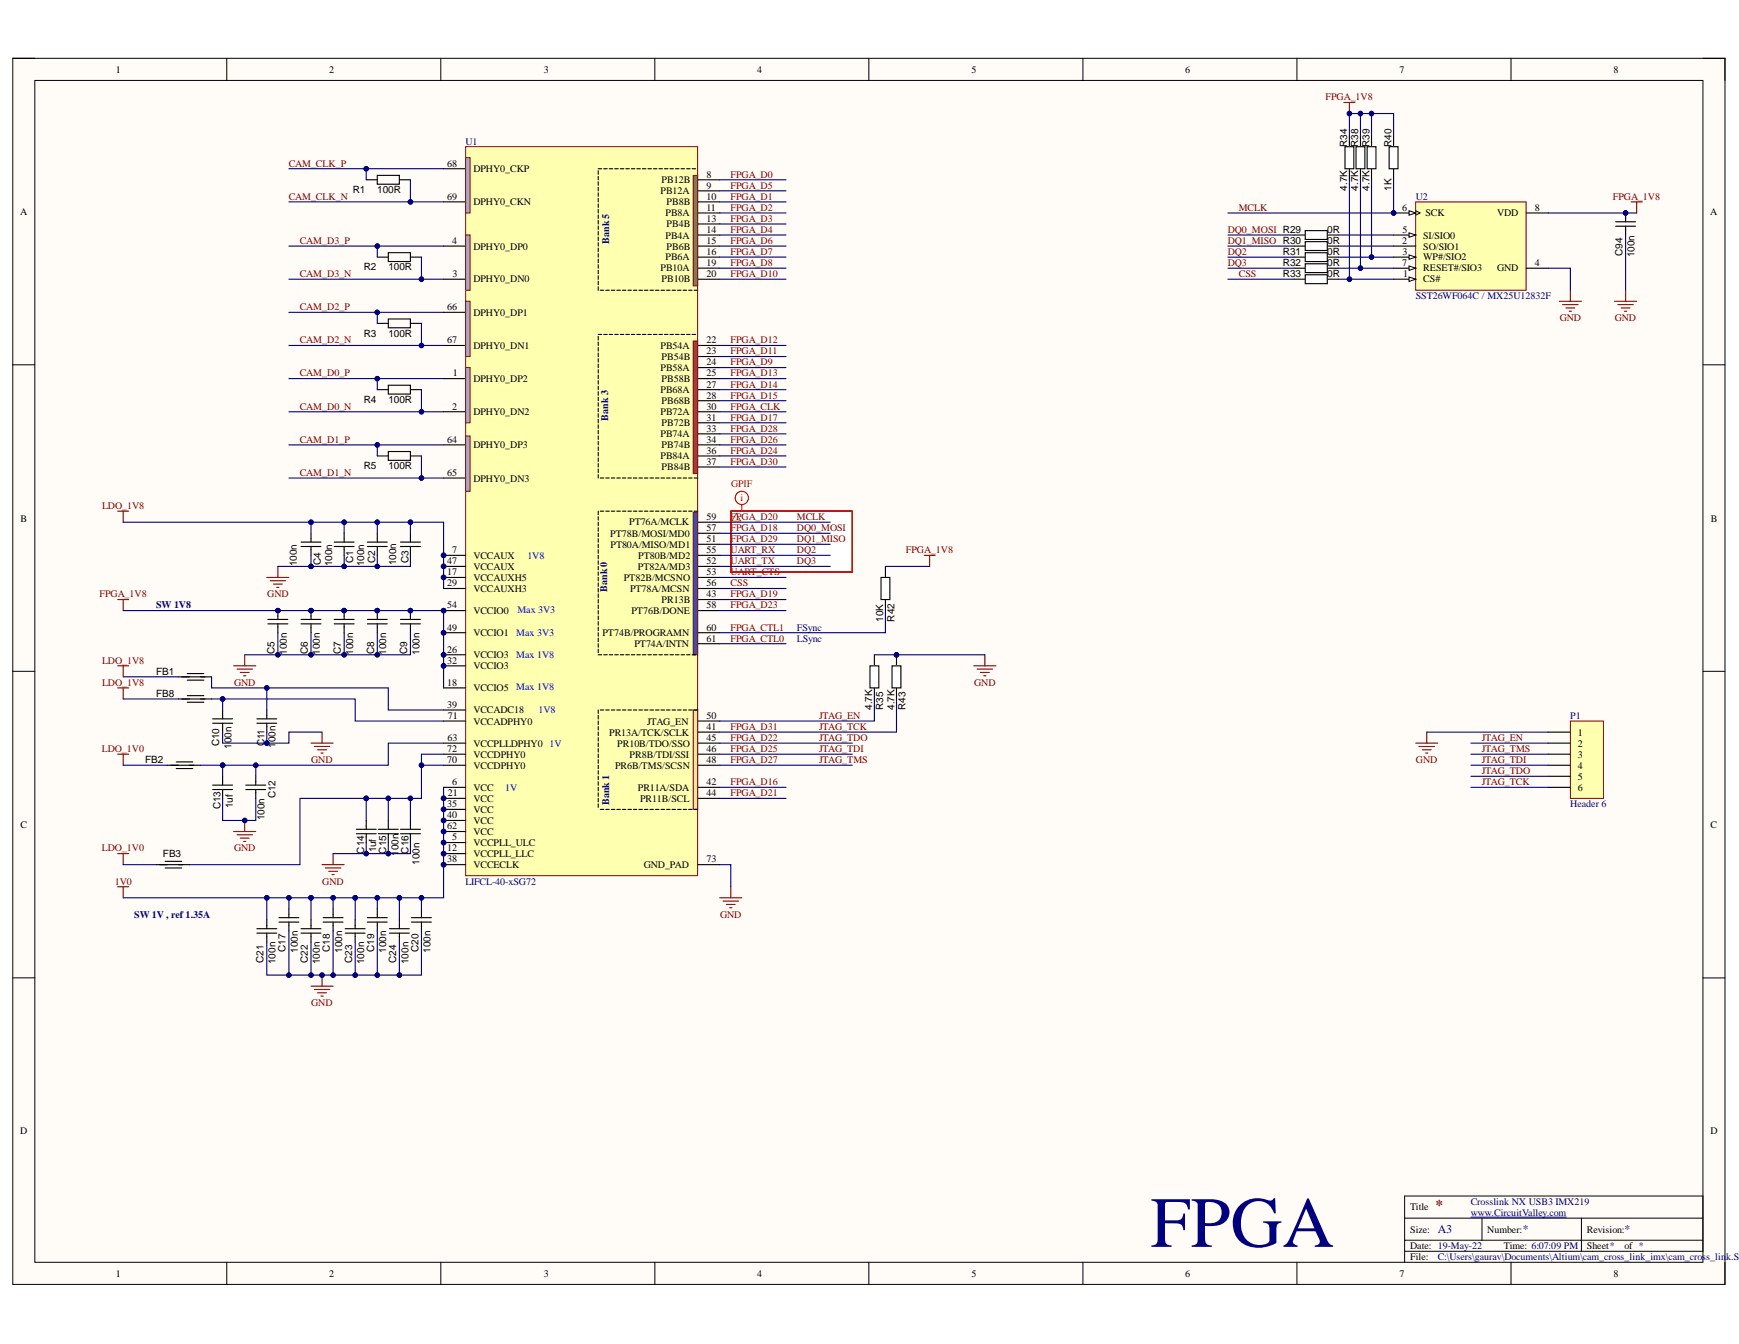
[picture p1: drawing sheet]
<svg xmlns="http://www.w3.org/2000/svg" width="279mm" height="216mm" viewBox="0 0 279 216" stroke-linecap="round" stroke-linejoin="round" font-family="sans-serif">
<defs><g id="words">
<text font-size="11.5" fill="#000080" x="184.9" y="200.3">FPGA</text>
<text font-size="2.4" fill="#800000" x="230.6" y="194.5">*</text>
<g font-size="1.9" fill="#000080">
<text x="231" y="198.1">A3</text>
<text x="244.7" y="198.1">*</text>
<text x="261" y="198.1">*</text>
</g>
<g font-size="1.6">
<text x="18.6" y="11.7">1</text>
<text x="52.9" y="11.7">2</text>
<text x="87.4" y="11.7">3</text>
<text x="121.7" y="11.7">4</text>
<text x="156.1" y="11.7">5</text>
<text x="190.4" y="11.7">6</text>
<text x="224.8" y="11.7">7</text>
<text x="259.2" y="11.7">8</text>
<text x="216.5" y="23.6" transform="rotate(-90 216.5 23.6)">R34</text>
<text x="218.2" y="23.6" transform="rotate(-90 218.2 23.6)">R38</text>
<text x="220" y="23.6" transform="rotate(-90 220 23.6)">R39</text>
<text x="223.6" y="23.6" transform="rotate(-90 223.6 23.6)">R40</text>
<text x="71.9" y="26.8">68</text>
<text x="76.1" y="27.7">DPHY0_CKP</text>
<text x="106.3" y="29.4">PB12B</text>
<text x="113.5" y="28.5">8</text>
<text x="3.2" y="34.5">A</text>
<text x="56.7" y="31">R1</text>
<text x="60.6" y="31">100R</text>
<text x="71.8" y="32.1">69</text>
<text x="76.1" y="33">DPHY0_CKN</text>
<text x="106.1" y="31.2">PB12A</text>
<text x="106.9" y="34.8">PB8A</text>
<text x="107.1" y="33">PB8B</text>
<text x="113.5" y="30.3">9</text>
<text x="113.5" y="32.1">10</text>
<text x="113.5" y="33.9">11</text>
<text x="113.5" y="35.7">13</text>
<text x="216.5" y="30.7" transform="rotate(-90 216.5 30.7)">4.7K</text>
<text x="218.2" y="30.7" transform="rotate(-90 218.2 30.7)">4.7K</text>
<text x="220" y="30.7" transform="rotate(-90 220 30.7)">4.7K</text>
<text x="223.6" y="30.7" transform="rotate(-90 223.6 30.7)">1K</text>
<text x="225.3" y="33.9">6</text>
<text x="229" y="34.8">SCK</text>
<text x="240.5" y="34.8">VDD</text>
<text x="246.6" y="33.9">8</text>
<text x="274.8" y="34.5">A</text>
<text x="72.6" y="39.2">4</text>
<text x="76.1" y="40.1">DPHY0_DP0</text>
<text x="106.9" y="38.3">PB4A</text>
<text x="106.9" y="41.8">PB6A</text>
<text x="107.1" y="36.5">PB4B</text>
<text x="107.1" y="40.1">PB6B</text>
<text x="113.5" y="37.4">14</text>
<text x="113.5" y="39.2">15</text>
<text x="113.5" y="41">16</text>
<text x="206.1" y="41">R31</text>
<text x="213.2" y="37.4">0R</text>
<text x="213.2" y="39.2">0R</text>
<text x="213.2" y="41">0R</text>
<text x="225.3" y="39.2">2</text>
<text x="225.3" y="41">3</text>
<text x="225.3" y="37.4">5</text>
<text x="228.7" y="40.1">SO/SIO1</text>
<text x="228.7" y="41.8">WP#/SIO2</text>
<text x="228.7" y="38.3">SI/SIO0</text>
<text x="260.7" y="41.1" transform="rotate(-90 260.7 41.1)">C94</text>
<text x="262.6" y="41.3" transform="rotate(-90 262.6 41.3)">100n</text>
<text x="58.5" y="43.4">R2</text>
<text x="62.4" y="43.4">100R</text>
<text x="72.7" y="44.5">3</text>
<text x="76.1" y="45.4">DPHY0_DN0</text>
<text x="106.1" y="43.6">PB10A</text>
<text x="106.3" y="45.4">PB10B</text>
<text x="113.5" y="42.7">19</text>
<text x="113.5" y="44.5">20</text>
<text x="206.1" y="42.8">R32</text>
<text x="206.1" y="44.5">R33</text>
<text x="213.2" y="42.8">0R</text>
<text x="213.2" y="44.5">0R</text>
<text x="225.3" y="42.7">7</text>
<text x="225.4" y="44.5">1</text>
<text x="228.7" y="45.4">CS#</text>
<text x="228.7" y="43.6">RESET#/SIO3</text>
<text x="240.5" y="43.6">GND</text>
<text x="246.6" y="42.7">4</text>
<text x="71.8" y="49.8">66</text>
<text x="76.1" y="50.7">DPHY0_DP1</text>
<text x="58.5" y="54.1">R3</text>
<text x="62.4" y="54.1">100R</text>
<text x="71.8" y="55.1">67</text>
<text x="76.1" y="56">DPHY0_DN1</text>
<text x="106.1" y="56">PB54A</text>
<text x="106.1" y="59.6">PB58A</text>
<text x="106.3" y="57.8">PB54B</text>
<text x="113.5" y="55.1">22</text>
<text x="113.5" y="56.9">23</text>
<text x="113.5" y="58.7">24</text>
<text x="58.5" y="64.7">R4</text>
<text x="62.4" y="64.7">100R</text>
<text x="72.6" y="65.8">2</text>
<text x="72.8" y="60.5">1</text>
<text x="76.1" y="61.4">DPHY0_DP2</text>
<text x="106.1" y="63.1">PB68A</text>
<text x="106.3" y="61.4">PB58B</text>
<text x="106.3" y="64.9">PB68B</text>
<text x="113.5" y="60.5">25</text>
<text x="113.5" y="62.3">27</text>
<text x="113.5" y="64">28</text>
<text x="113.5" y="65.8">30</text>
<text x="71.8" y="71.1">64</text>
<text x="76.1" y="66.7">DPHY0_DN2</text>
<text x="106.1" y="66.7">PB72A</text>
<text x="106.1" y="70.2">PB74A</text>
<text x="106.3" y="68.5">PB72B</text>
<text x="113.5" y="67.6">31</text>
<text x="113.5" y="69.4">33</text>
<text x="113.5" y="71.1">34</text>
<text x="58.5" y="75.4">R5</text>
<text x="62.4" y="75.4">100R</text>
<text x="71.9" y="76.5">65</text>
<text x="76.1" y="72">DPHY0_DP3</text>
<text x="76.1" y="77.4">DPHY0_DN3</text>
<text x="106.1" y="73.8">PB84A</text>
<text x="106.3" y="72">PB74B</text>
<text x="106.3" y="75.6">PB84B</text>
<text x="113.5" y="72.9">36</text>
<text x="113.5" y="74.7">37</text>
<text x="3.3" y="83.8">B</text>
<text x="113.5" y="83.5">59</text>
<text x="274.9" y="83.8">B</text>
<text x="72.6" y="88.9">7</text>
<text x="76.1" y="89.7">VCCAUX</text>
<text x="98.1" y="86.2">PT78B/MOSI/MD0</text>
<text x="98.1" y="88">PT80A/MISO/MD1</text>
<text x="101.1" y="84.4">PT76A/MCLK</text>
<text x="102.5" y="89.7">PT80B/MD2</text>
<text x="113.5" y="87.1">51</text>
<text x="113.5" y="88.9">55</text>
<text x="113.5" y="85.3">57</text>
<text x="47.7" y="91" transform="rotate(-90 47.7 91)">100n</text>
<text x="51.6" y="90.8" transform="rotate(-90 51.6 90.8)">C4</text>
<text x="53.3" y="91" transform="rotate(-90 53.3 91)">100n</text>
<text x="56.7" y="90.5" transform="rotate(-90 56.7 90.5)">C1</text>
<text x="58.5" y="91" transform="rotate(-90 58.5 91)">100n</text>
<text x="60.3" y="90.5" transform="rotate(-90 60.3 90.5)">C2</text>
<text x="63.7" y="90.8" transform="rotate(-90 63.7 90.8)">100n</text>
<text x="65.6" y="90.5" transform="rotate(-90 65.6 90.5)">C3</text>
<text x="71.8" y="92.4">17</text>
<text x="71.8" y="94.2">29</text>
<text x="71.8" y="90.6">47</text>
<text x="76.1" y="93.3">VCCAUXH5</text>
<text x="76.1" y="95.1">VCCAUXH3</text>
<text x="76.1" y="91.5">VCCAUX</text>
<text x="100.2" y="93.3">PT82B/MCSNO</text>
<text x="101.2" y="95.1">PT78A/MCSN</text>
<text x="102.5" y="91.5">PT82A/MD3</text>
<text x="113.5" y="96">43</text>
<text x="113.5" y="90.6">52</text>
<text x="113.5" y="92.4">53</text>
<text x="113.5" y="94.2">56</text>
<text x="71.8" y="101.3">49</text>
<text x="71.8" y="97.7">54</text>
<text x="76.1" y="98.6">VCCIO0</text>
<text x="101.4" y="98.6">PT76B/DONE</text>
<text x="106.3" y="96.8">PR13B</text>
<text x="113.5" y="97.7">58</text>
<text x="113.5" y="101.3">60</text>
<text x="141.9" y="99.8" transform="rotate(-90 141.9 99.8)">10K</text>
<text x="143.7" y="99.8" transform="rotate(-90 143.7 99.8)">R42</text>
<text x="44.1" y="105" transform="rotate(-90 44.1 105)">C5</text>
<text x="46.1" y="105.2" transform="rotate(-90 46.1 105.2)">100n</text>
<text x="49.5" y="105" transform="rotate(-90 49.5 105)">C6</text>
<text x="51.4" y="105.2" transform="rotate(-90 51.4 105.2)">100n</text>
<text x="54.8" y="105" transform="rotate(-90 54.8 105)">C7</text>
<text x="56.7" y="105.2" transform="rotate(-90 56.7 105.2)">100n</text>
<text x="60.1" y="105" transform="rotate(-90 60.1 105)">C8</text>
<text x="62.1" y="105.2" transform="rotate(-90 62.1 105.2)">100n</text>
<text x="65.4" y="105" transform="rotate(-90 65.4 105)">C9</text>
<text x="67.4" y="105.2" transform="rotate(-90 67.4 105.2)">100n</text>
<text x="71.8" y="104.8">26</text>
<text x="71.8" y="106.6">32</text>
<text x="76.1" y="105.7">VCCIO3</text>
<text x="76.1" y="107.5">VCCIO3</text>
<text x="76.1" y="102.2">VCCIO1</text>
<text x="96.8" y="102.2">PT74B/PROGRAMN</text>
<text x="101.9" y="104">PT74A/INTN</text>
<text x="113.5" y="103.1">61</text>
<text x="25.1" y="108.4">FB1</text>
<text x="25.1" y="111.9">FB8</text>
<text x="71.8" y="113.7">39</text>
<text x="71.9" y="110.2">18</text>
<text x="76.1" y="111.1">VCCIO5</text>
<text x="35.2" y="119.9" transform="rotate(-90 35.2 119.9)">C10</text>
<text x="42.5" y="119.9" transform="rotate(-90 42.5 119.9)">C11</text>
<text x="44.3" y="119.2" transform="rotate(-90 44.3 119.2)">00n</text>
<text x="71.9" y="119">63</text>
<text x="72" y="115.5">71</text>
<text x="76.1" y="114.6">VCCADC18</text>
<text x="76.1" y="119.9">VCCPLLDPHY0</text>
<text x="76.1" y="116.4">VCCADPHY0</text>
<text x="97.9" y="118.2">PR13A/TCK/SCLK</text>
<text x="99.2" y="119.9">PR10B/TDO/SSO</text>
<text x="104" y="116.4">JTAG_EN</text>
<text x="113.5" y="117.3">41</text>
<text x="113.5" y="119">45</text>
<text x="113.5" y="115.5">50</text>
<text x="140.1" y="114.1" transform="rotate(-90 140.1 114.1)">4.7K</text>
<text x="141.9" y="114.1" transform="rotate(-90 141.9 114.1)">R35</text>
<text x="143.7" y="114.1" transform="rotate(-90 143.7 114.1)">4.7K</text>
<text x="145.5" y="114.1" transform="rotate(-90 145.5 114.1)">R43</text>
<text x="253.5" y="118.2">1</text>
<text x="253.5" y="119.9">2</text>
<text x="23.3" y="122.6">FB2</text>
<text x="37.2" y="120.3" transform="rotate(-90 37.2 120.3)">100n</text>
<text x="44.3" y="120.1" transform="rotate(-90 44.3 120.1)">1</text>
<text x="71.8" y="122.6">70</text>
<text x="71.8" y="120.8">72</text>
<text x="76.1" y="123.5">VCCDPHY0</text>
<text x="76.1" y="121.7">VCCDPHY0</text>
<text x="98.8" y="123.5">PR6B/TMS/SCSN</text>
<text x="101.1" y="121.7">PR8B/TDI/SSI</text>
<text x="113.5" y="120.8">46</text>
<text x="113.5" y="122.6">48</text>
<text x="253.5" y="121.7">3</text>
<text x="253.5" y="123.5">4</text>
<text x="253.5" y="125.2">5</text>
<text x="35.4" y="130" transform="rotate(-90 35.4 130)">C13</text>
<text x="37.4" y="129.8" transform="rotate(-90 37.4 129.8)">1uf</text>
<text x="42.5" y="131.8" transform="rotate(-90 42.5 131.8)">100n</text>
<text x="44.3" y="128.3" transform="rotate(-90 44.3 128.3)">C12</text>
<text x="71.8" y="131.4">40</text>
<text x="71.9" y="129.7">35</text>
<text x="72" y="127.9">21</text>
<text x="72.6" y="126.1">6</text>
<text x="76.1" y="127">VCC</text>
<text x="76.1" y="128.8">VCC</text>
<text x="76.1" y="130.6">VCC</text>
<text x="102.5" y="127">PR11A/SDA</text>
<text x="102.8" y="128.8">PR11B/SCL</text>
<text x="113.5" y="126.1">42</text>
<text x="113.5" y="127.9">44</text>
<text x="253.5" y="127">6</text>
<text x="3.3" y="133">C</text>
<text x="26.2" y="137.7">FB3</text>
<text x="58.5" y="137.1" transform="rotate(-90 58.5 137.1)">C14</text>
<text x="60.4" y="136.9" transform="rotate(-90 60.4 136.9)">1uf</text>
<text x="62.1" y="137.1" transform="rotate(-90 62.1 137.1)">C15</text>
<text x="64" y="137.5" transform="rotate(-90 64 137.5)">100n</text>
<text x="65.6" y="137.1" transform="rotate(-90 65.6 137.1)">C16</text>
<text x="71.8" y="136.8">12</text>
<text x="71.8" y="133.2">62</text>
<text x="72.7" y="135">5</text>
<text x="76.1" y="135.9">VCCPLL_ULC</text>
<text x="76.1" y="137.7">VCCPLL_LLC</text>
<text x="76.1" y="132.3">VCC</text>
<text x="76.1" y="134.1">VCC</text>
<text x="274.8" y="133">C</text>
<text x="67.4" y="138.9" transform="rotate(-90 67.4 138.9)">100n</text>
<text x="71.9" y="138.5">38</text>
<text x="76.1" y="139.4">VCCECLK</text>
<text x="103.4" y="139.4">GND_PAD</text>
<text x="113.5" y="138.5">73</text>
<text x="42.3" y="154.7" transform="rotate(-90 42.3 154.7)">C21</text>
<text x="44.3" y="154.9" transform="rotate(-90 44.3 154.9)">100n</text>
<text x="45.9" y="152.9" transform="rotate(-90 45.9 152.9)">C17</text>
<text x="47.8" y="153.1" transform="rotate(-90 47.8 153.1)">100n</text>
<text x="49.5" y="154.7" transform="rotate(-90 49.5 154.7)">C22</text>
<text x="51.4" y="154.9" transform="rotate(-90 51.4 154.9)">100n</text>
<text x="53" y="152.9" transform="rotate(-90 53 152.9)">C18</text>
<text x="54.9" y="153.1" transform="rotate(-90 54.9 153.1)">100n</text>
<text x="56.6" y="154.7" transform="rotate(-90 56.6 154.7)">C23</text>
<text x="58.5" y="154.9" transform="rotate(-90 58.5 154.9)">100n</text>
<text x="60.1" y="152.9" transform="rotate(-90 60.1 152.9)">C19</text>
<text x="62.1" y="153.1" transform="rotate(-90 62.1 153.1)">100n</text>
<text x="63.7" y="154.7" transform="rotate(-90 63.7 154.7)">C24</text>
<text x="65.6" y="154.9" transform="rotate(-90 65.6 154.9)">100n</text>
<text x="67.2" y="152.9" transform="rotate(-90 67.2 152.9)">C20</text>
<text x="69.2" y="153.1" transform="rotate(-90 69.2 153.1)">100n</text>
<text x="3.3" y="182.2">D</text>
<text x="274.8" y="182.2">D</text>
<text x="226.6" y="194.5">Title</text>
<text x="226.6" y="198">Size:</text>
<text x="226.6" y="200.7">Date: 19-May-22</text>
<text x="226.6" y="202.4">File:</text>
<text x="239" y="198">Number:</text>
<text x="241.6" y="200.7">Time: 6:07:09 PM</text>
<text x="255" y="198">Revision:</text>
<text x="255" y="200.7">Sheet*</text>
<text x="261" y="200.7">of *</text>
<text x="18.6" y="205.1">1</text>
<text x="52.9" y="205.1">2</text>
<text x="87.4" y="205.1">3</text>
<text x="121.7" y="205.1">4</text>
<text x="156.1" y="205.1">5</text>
<text x="190.4" y="205.1">6</text>
<text x="224.8" y="205.1">7</text>
<text x="259.2" y="205.1">8</text>
</g>
<g font-size="1.6" fill="#800000">
<text x="213" y="16.1">FPGA_1V8</text>
<text x="46.4" y="26.8">CAM_CLK_P</text>
<text x="117.4" y="28.5">FPGA_D0</text>
<text x="46.4" y="32.1">CAM_CLK_N</text>
<text x="117.4" y="30.3">FPGA_D5</text>
<text x="117.4" y="32.1">FPGA_D1</text>
<text x="117.4" y="33.9">FPGA_D2</text>
<text x="117.4" y="35.7">FPGA_D3</text>
<text x="199" y="33.9">MCLK</text>
<text x="259.1" y="32.1">FPGA_1V8</text>
<text x="48.2" y="39.2">CAM_D3_P</text>
<text x="117.4" y="39.2">FPGA_D6</text>
<text x="117.4" y="41">FPGA_D7</text>
<text x="117.4" y="37.4">FPGA_D4</text>
<text x="197.3" y="37.4">DQ0_MOSI R29</text>
<text x="197.3" y="39.2">DQ1_MISO R30</text>
<text x="197.3" y="41">DQ2</text>
<text x="48.2" y="44.5">CAM_D3_N</text>
<text x="117.4" y="42.7">FPGA_D8</text>
<text x="117.4" y="44.5">FPGA_D10</text>
<text x="197.3" y="42.7">DQ3</text>
<text x="199" y="44.5">CSS</text>
<text x="48.2" y="49.8">CAM_D2_P</text>
<text x="250.6" y="51.6">GND</text>
<text x="259.4" y="51.6">GND</text>
<text x="48.2" y="55.1">CAM_D2_N</text>
<text x="117.4" y="55.1">FPGA_D12</text>
<text x="117.4" y="58.7">FPGA_D9</text>
<text x="117.4" y="56.9">FPGA_D11</text>
<text x="48.2" y="60.5">CAM_D0_P</text>
<text x="48.2" y="65.8">CAM_D0_N</text>
<text x="117.4" y="60.5">FPGA_D13</text>
<text x="117.4" y="62.3">FPGA_D14</text>
<text x="117.4" y="65.8">FPGA_CLK</text>
<text x="117.4" y="64">FPGA_D15</text>
<text x="48.2" y="71.1">CAM_D1_P</text>
<text x="117.4" y="67.6">FPGA_D17</text>
<text x="117.4" y="71.1">FPGA_D26</text>
<text x="117.4" y="69.4">FPGA_D28</text>
<text x="48.2" y="76.5">CAM_D1_N</text>
<text x="117.4" y="72.9">FPGA_D24</text>
<text x="117.4" y="74.7">FPGA_D30</text>
<text x="16.4" y="81.8">LDO_1V8</text>
<text x="117.4" y="83.5">FPGA_D20</text>
<text x="128" y="83.5">MCLK</text>
<text x="117.4" y="87.1">FPGA_D29</text>
<text x="117.4" y="88.9">UART_RX</text>
<text x="117.4" y="85.3">FPGA_D18</text>
<text x="128" y="85.3">DQ0_MOSI</text>
<text x="128" y="88.9">DQ2</text>
<text x="128" y="87.1">DQ1_MISO</text>
<text x="145.6" y="88.9">FPGA_1V8</text>
<text x="16" y="96">FPGA_1V8</text>
<text x="42.9" y="96">GND</text>
<text x="117.4" y="94.2">CSS</text>
<text x="117.4" y="96">FPGA_D19</text>
<text x="117.4" y="90.6">UART_TX</text>
<text x="117.4" y="92.4">UART_CTS</text>
<text x="128" y="90.6">DQ3</text>
<text x="117.4" y="101.3">FPGA_CTL1</text>
<text x="117.4" y="97.7">FPGA_D23</text>
<text x="16.4" y="106.6">LDO_1V8</text>
<text x="117.4" y="103.1">FPGA_CTL0</text>
<text x="16.4" y="110.2">LDO_1V8</text>
<text x="37.6" y="110.2">GND</text>
<text x="156.5" y="110.2">GND</text>
<text x="117.4" y="117.3">FPGA_D31</text>
<text x="117.4" y="119">FPGA_D22</text>
<text x="131.6" y="115.5">JTAG_EN</text>
<text x="131.6" y="117.3">JTAG_TCK</text>
<text x="131.6" y="119">JTAG_TDO</text>
<text x="238.1" y="119">JTAG_EN</text>
<text x="16.4" y="120.8">LDO_1V0</text>
<text x="50" y="122.6">GND</text>
<text x="117.4" y="120.8">FPGA_D25</text>
<text x="117.4" y="122.6">FPGA_D27</text>
<text x="131.6" y="120.8">JTAG_TDI</text>
<text x="131.6" y="122.6">JTAG_TMS</text>
<text x="227.5" y="122.6">GND</text>
<text x="238.1" y="120.8">JTAG_TMS</text>
<text x="238.1" y="124.4">JTAG_TDO</text>
<text x="238.1" y="122.6">JTAG_TDI</text>
<text x="117.4" y="127.9">FPGA_D21</text>
<text x="117.4" y="126.1">FPGA_D16</text>
<text x="238.1" y="126.1">JTAG_TCK</text>
<text x="16.4" y="136.8">LDO_1V0</text>
<text x="37.6" y="136.8">GND</text>
<text x="18.4" y="142.1">1V0</text>
<text x="51.8" y="142.1">GND</text>
<text x="115.7" y="147.4">GND</text>
<text x="50" y="161.6">GND</text>
</g>
<g font-size="1.6" fill="#000080">
<text x="74.8" y="23.2">U1</text>
<text x="227.5" y="32.1">U2</text>
<text x="97.9" y="39.2" transform="rotate(-90 97.9 39.2)">Bank 5</text>
<text x="227.5" y="48">SST26WF064C / MX25U12832F</text>
<text x="97.7" y="67.6" transform="rotate(-90 97.7 67.6)">Bank 3</text>
<text x="97.5" y="95.1" transform="rotate(-90 97.5 95.1)">Bank 0</text>
<text x="25.1" y="97.7">SW 1V8</text>
<text x="128" y="101.3">FSync</text>
<text x="128" y="103.1">LSync</text>
<text x="252.3" y="115.5">P1</text>
<text x="97.9" y="129.3" transform="rotate(-90 97.9 129.3)">Bank 1</text>
<text x="252.3" y="129.7">Header 6</text>
<text x="74.8" y="142.1">LIFCL-40-xSG72</text>
<text x="21.6" y="147.4">SW 1V , ref 1.35A</text>
<text x="236.3" y="193.6">Crosslink NX USB3 IMX219</text>
<text x="236.3" y="195.3">www.CircuitValley.com</text>
<text x="231" y="202.4">C:\Users\gaurav\Documents\Altium\cam_cross_link_imx\cam_cross_link.Sch</text>
</g>
<g font-size="1.6" fill="#f00">
<text x="117.5" y="78.2">GPIF</text>
<text x="119" y="80.5">i</text>
</g>
<g font-size="1.6" fill="#00f">
<text x="84.7" y="89.7">1V8</text>
<text x="83.1" y="98.5">Max 3V3</text>
<text x="83" y="102.2">Max 3V3</text>
<text x="83" y="105.7">Max 1V8</text>
<text x="83" y="110.9">Max 1V8</text>
<text x="86.5" y="114.6">1V8</text>
<text x="88.3" y="119.9">1V</text>
<text x="81.2" y="127">1V</text>
</g>
</g></defs>
<path d="M2.1 9.4h275v196.9h-275z" fill-rule="evenodd" fill="#fffcf8"/>
<path d="M2.1 9.4h275v196.9h-275z" fill="none" stroke="#000" stroke-width=".16"/>
<path d="M5.6 12.9h268v189.9h-268z" fill-rule="evenodd" fill="#fffcf8"/>
<g fill="none" stroke="#000" stroke-width=".16">
<path d="M2 9.4h3.6M5.6 12.9h268v189.9h-268zM36.4 9.4v3.5M70.8 9.4v3.5M105.2 9.4v3.5M139.6 9.4v3.5M174 9.4v3.5M208.4 9.4v3.5M242.8 9.4v3.5M273.6 9.4h3.5v3.5M2 58.6h3.6M273.6 58.6h3.5"/>
<path d="M2 107.8h3.6M273.6 107.8h3.5M2 157.1h3.6M273.6 157.1h3.5M36.4 202.8v3.5M70.8 202.8v3.5M105.2 202.8v3.5M139.6 202.8v3.5M174 202.8v3.5M208.4 202.8v3.5M242.8 202.8v3.5M277.1 202.8v3.5"/>
</g>
<path d="M117.4 82.1h19.5v9.8h-19.5z" fill-rule="evenodd" fill="#fff"/>
<path d="M225.7 195.7h47.9M225.7 199.2h47.9M238.1 195.7v3.5M254.1 195.7v5.3M225.7 201h47.9v-8.9h-47.9v10.7" fill="none" stroke="#000" stroke-width=".16"/>
<circle cx="223.9" cy="34.2" r=".35" fill="#000080"/>
<circle cx="223.9" cy="34.2" r=".35" fill="none" stroke="#000080" stroke-width=".16"/>
<path d="M227.5 32.4h17.7v14.2h-17.7z" fill-rule="evenodd" fill="#ffffb0"/>
<path d="M227.5 32.4h17.7v14.2h-17.7z" fill="none" stroke="#800000" stroke-width=".16"/>
<path d="M223.9 44.8h3.6" fill="none" stroke="#000" stroke-width=".18"/>
<path d="M226.4 44.5l1.1 .3-1.1 .4z" fill="#f8fcff"/>
<path d="M226.4 44.5l1.1 .3-1.1 .4z" fill="none" stroke="#000" stroke-width=".16"/>
<path d="M223.9 39.5h3.6M223.9 41.3h3.6" fill="none" stroke="#000" stroke-width=".18"/>
<path d="M226.4 40.9l1.1 .4-1.1 .4z" fill="#f8fcff"/>
<path d="M226.4 40.9l1.1 .4-1.1 .4z" fill="none" stroke="#000" stroke-width=".16"/>
<path d="M223.9 37.8h3.6M245.2 43.1h3.6" fill="none" stroke="#000" stroke-width=".18"/>
<path d="M226.4 37.4l1.1 .4-1.1 .3z" fill="#f8fcff"/>
<path d="M226.4 37.4l1.1 .4-1.1 .3z" fill="none" stroke="#000" stroke-width=".16"/>
<path d="M223.9 34.2h3.6" fill="none" stroke="#000" stroke-width=".18"/>
<path d="M226.4 33.9l1.1 .3-1.1 .4z" fill="#f8fcff"/>
<path d="M226.4 33.9l1.1 .3-1.1 .4z" fill="none" stroke="#000" stroke-width=".16"/>
<circle cx="223.9" cy="34.2" r=".35" fill="#000080"/>
<circle cx="223.9" cy="34.2" r=".35" fill="none" stroke="#000080" stroke-width=".16"/>
<path d="M227.5 33.9l.7 .3-.7 .4" fill="none" stroke="#000" stroke-width=".16"/>
<path d="M223.9 43.1h3.6" fill="none" stroke="#000" stroke-width=".18"/>
<path d="M226.4 42.7l1.1 .4-1.1 .3z" fill="#f8fcff"/>
<path d="M226.4 42.7l1.1 .4-1.1 .3z" fill="none" stroke="#000" stroke-width=".16"/>
<g fill="none" stroke="#000" stroke-width=".18">
<path d="M58.8 28.9h1.8M60.6 28.2h3.6v1.4h-3.6zM64.2 28.9h1.7M245.2 34.2h3.6M60.6 41.3h1.8M60.6 51.9h1.8M62.4 40.6h3.5v1.4h-3.5zM62.4 51.2h3.5v1.5h-3.5zM65.9 41.3h1.8M65.9 51.9h1.8M60.6 62.6h1.8M60.6 73.2h1.8"/>
<path d="M62.4 61.9h3.5v1.4h-3.5zM62.4 72.5h3.5v1.5h-3.5zM65.9 62.6h1.8M65.9 73.2h1.8"/>
</g>
<path d="M250.5 48.4h3.6M251.1 48.9h2.4M251.6 49.5h1.4M252.1 50h.4M252.3 46.6v1.8M115.6 144.2h3.6M116.2 144.8h2.5M116.7 145.3h1.4M117.2 145.8h.4M117.4 142.4v1.8" fill="none" stroke="#800000" stroke-width=".18"/>
<circle cx="71.3" cy="89.2" r=".36" fill="#000080"/>
<circle cx="71.3" cy="89.2" r=".36" fill="none" stroke="#000080" stroke-width=".16"/>
<circle cx="71.3" cy="92.8" r=".36" fill="#000080"/>
<circle cx="71.3" cy="92.8" r=".36" fill="none" stroke="#000080" stroke-width=".16"/>
<circle cx="71.3" cy="105.2" r=".36" fill="#000080"/>
<circle cx="71.3" cy="105.2" r=".36" fill="none" stroke="#000080" stroke-width=".16"/>
<circle cx="71.3" cy="107" r=".36" fill="#000080"/>
<circle cx="71.3" cy="107" r=".36" fill="none" stroke="#000080" stroke-width=".16"/>
<circle cx="71.3" cy="138.9" r=".36" fill="#000080"/>
<circle cx="71.3" cy="138.9" r=".36" fill="none" stroke="#000080" stroke-width=".16"/>
<circle cx="71.3" cy="91" r=".36" fill="#000080"/>
<circle cx="71.3" cy="91" r=".36" fill="none" stroke="#000080" stroke-width=".16"/>
<circle cx="71.3" cy="101.6" r=".36" fill="#000080"/>
<circle cx="71.3" cy="101.6" r=".36" fill="none" stroke="#000080" stroke-width=".16"/>
<circle cx="71.3" cy="98.1" r=".36" fill="#000080"/>
<circle cx="71.3" cy="98.1" r=".36" fill="none" stroke="#000080" stroke-width=".16"/>
<circle cx="71.3" cy="135.3" r=".36" fill="#000080"/>
<circle cx="71.3" cy="135.3" r=".36" fill="none" stroke="#000080" stroke-width=".16"/>
<circle cx="71.3" cy="137.1" r=".36" fill="#000080"/>
<circle cx="71.3" cy="137.1" r=".36" fill="none" stroke="#000080" stroke-width=".16"/>
<circle cx="71.3" cy="128.3" r=".36" fill="#000080"/>
<circle cx="71.3" cy="128.3" r=".36" fill="none" stroke="#000080" stroke-width=".16"/>
<circle cx="71.3" cy="130" r=".36" fill="#000080"/>
<circle cx="71.3" cy="130" r=".36" fill="none" stroke="#000080" stroke-width=".16"/>
<circle cx="71.3" cy="131.8" r=".36" fill="#000080"/>
<circle cx="71.3" cy="131.8" r=".36" fill="none" stroke="#000080" stroke-width=".16"/>
<circle cx="71.3" cy="133.6" r=".36" fill="#000080"/>
<circle cx="71.3" cy="133.6" r=".36" fill="none" stroke="#000080" stroke-width=".16"/>
<path d="M74.8 23.6h37.3v117.1h-37.3z" fill-rule="evenodd" fill="#ffffb0"/>
<path d="M74.8 23.6h37.3v117.1h-37.3z" fill="none" stroke="#800000" stroke-width=".16"/>
<g fill="none" stroke="#000" stroke-width=".18">
<path d="M71.3 39.5h3.5M71.3 32.4h3.5M71.3 27.1h3.5M112.1 39.5h3.5M112.1 28.9h3.5M112.1 30.7h3.5M112.1 32.4h3.5M112.1 34.2h3.5M112.1 36h3.5M112.1 37.8h3.5M71.3 44.9h3.5M71.3 55.5h3.5"/>
<path d="M71.3 50.2h3.5M112.1 44.9h3.5M112.1 41.3h3.5M112.1 43.1h3.5M112.1 55.5h3.5M112.1 57.3h3.5M112.1 59h3.5M71.3 60.8h3.5M71.3 66.1h3.5M71.3 71.5h3.5M71.3 76.8h3.5M112.1 60.8h3.5"/>
<path d="M112.1 66.1h3.5M112.1 62.6h3.5M112.1 64.4h3.5M112.1 67.9h3.5M112.1 69.7h3.5M112.1 71.5h3.5M112.1 73.2h3.5M112.1 75h3.5M112.1 96.3h3.5M112.1 87.4h3.5M112.1 91h3.5M112.1 92.8h3.5"/>
<path d="M112.1 89.2h3.5M112.1 94.5h3.5M112.1 85.7h3.5M112.1 98.1h3.5M112.1 83.9h3.5M112.1 117.6h3.5M112.1 119.4h3.5M112.1 115.8h3.5M112.1 101.6h3.5M112.1 103.4h3.5M112.1 126.5h3.5M112.1 128.3h3.5"/>
<path d="M112.1 121.2h3.5M112.1 122.9h3.5"/>
</g>
<path d="M111.4 28.2h.7v17.7h-.7z" fill-rule="evenodd" fill="#6aa84f"/>
<path d="M111.4 28.2h.7v17.7h-.7z" fill="none" stroke="#800000" stroke-width=".16"/>
<path d="M111.4 82.3h.7v22.9h-.7z" fill-rule="evenodd" fill="#15c"/>
<path d="M111.4 82.3h.7v22.9h-.7z" fill="none" stroke="#800000" stroke-width=".16"/>
<path d="M111.4 114.1h.7v15.9h-.7z" fill-rule="evenodd" fill="#ffd966"/>
<path d="M111.4 114.1h.7v15.9h-.7z" fill="none" stroke="#800000" stroke-width=".16"/>
<path d="M111.4 54.8h.7v21.3h-.7z" fill-rule="evenodd" fill="#b45f06"/>
<path d="M111.4 54.8h.7v21.3h-.7z" fill="none" stroke="#800000" stroke-width=".16"/>
<g fill="none" stroke="#000" stroke-width=".18">
<path d="M96.1 27.4v.6M96.1 28.3v.6M96.1 29.2v.6M96.1 30.1v.6M96.1 31v.5M96.1 31.9v.5M96.1 32.8v.5M96.1 33.7v.5M96.1 34.5v.6M96.1 35.4v.6M96.1 36.3v.6M96.1 37.2v.6"/>
<path d="M96.1 38.1v.5M96.1 39v.5M96.1 39.9v.5M96.1 27.1h.6M97 27.1h.6M97.9 27.1h.5M98.8 27.1h.5M99.7 27.1h.5M100.6 27.1h.5M101.4 27.1h.6M102.3 27.1h.6M103.2 27.1h.6"/>
<path d="M104.1 27.1h.6M105 27.1h.5M105.9 27.1h.5M106.8 27.1h.5M107.7 27.1h.5M108.5 27.1h.6M109.4 27.1h.6M110.3 27.1h.6M111.2 27.1h.6M96.1 40.7v.6M96.1 41.6v.6M96.1 42.5v.6"/>
<path d="M96.1 43.4v.6M96.1 44.3v.6M96.1 45.2v.5M96.1 46.1v.5M96.1 54.1v.5M96.1 54.9v.6M96.1 55.8v.6M96.1 56.7v.6M96.1 57.6v.6M96.1 58.5v.5M96.1 59.4v.5M96.1 53.7h.6"/>
<path d="M96.4 46.6h.6M97 53.7h.6M97.3 46.6h.6M97.9 53.7h.5M98.2 46.6h.6M98.8 53.7h.5M99.1 46.6h.6M99.7 53.7h.5M100 46.6h.6M100.6 53.7h.5M100.9 46.6h.5M101.4 53.7h.6"/>
<path d="M101.8 46.6h.5M102.3 53.7h.6M102.7 46.6h.5M103.2 53.7h.6M103.5 46.6h.6M104.1 53.7h.6M104.4 46.6h.6M105 53.7h.5M105.3 46.6h.6M105.9 53.7h.5M106.2 46.6h.6M106.8 53.7h.5"/>
<path d="M107.1 46.6h.6M107.7 53.7h.5M108 46.6h.5M108.5 53.7h.6M108.9 46.6h.5M109.4 53.7h.6M109.8 46.6h.5M110.3 53.7h.6M110.6 46.6h.6M111.2 53.7h.6M111.5 46.6h.6M96.1 60.3v.5"/>
<path d="M96.1 61.2v.5M96.1 62v.6M96.1 62.9v.6M96.1 63.8v.6M96.1 64.7v.6M96.1 65.6v.5M96.1 66.5v.5M96.1 67.4v.5M96.1 68.3v.5M96.1 69.1v.6M96.1 70v.6M96.1 70.9v.6"/>
<path d="M96.1 71.8v.6M96.1 72.7v.5M96.1 73.6v.5M96.1 74.5v.5M96.1 75.4v.5M96.1 76.2v.6M96.4 76.8h.6M97.3 76.8h.6M98.2 76.8h.6M99.1 76.8h.6M100 76.8h.6M100.9 76.8h.5"/>
<path d="M101.8 76.8h.5M102.7 76.8h.5M103.5 76.8h.6M104.4 76.8h.6M105.3 76.8h.6M106.2 76.8h.6M107.1 76.8h.6M108 76.8h.5M108.9 76.8h.5M109.8 76.8h.5M110.6 76.8h.6M111.5 76.8h.6"/>
<path d="M96.1 82.1v.6M96.1 83v.6M96.1 83.9v.5M96.1 84.8v.5M96.1 85.7v.5M96.1 86.6v.5M96.1 87.4v.6M96.1 88.3v.6M96.1 89.2v.6M96.1 90.1v.6M96.1 91v.5M96.1 91.9v.5"/>
<path d="M96.1 92.8v.5M96.1 93.6v.6M96.1 94.5v.6M96.1 95.4v.6M96.1 96.3v.6M96.1 97.2v.6M96.1 98.1v.5M96.1 99v.5M96.1 99.9v.5M96.4 82.1h.6M97.3 82.1h.6M98.2 82.1h.6"/>
<path d="M99.1 82.1h.6M100 82.1h.6M100.9 82.1h.5M101.8 82.1h.5M102.7 82.1h.5M103.5 82.1h.6M104.4 82.1h.6M105.3 82.1h.6M106.2 82.1h.6M107.1 82.1h.6M108 82.1h.5M108.9 82.1h.5"/>
<path d="M109.8 82.1h.5M110.6 82.1h.6M111.5 82.1h.6M96.1 100.7v.6M96.1 101.6v.6M96.1 102.5v.6M96.1 103.4v.6M96.1 104.3v.5M96.1 114.1v.5M96.1 114.9v.6M96.1 115.8v.6M96.1 116.7v.6"/>
<path d="M96.1 117.6v.6M96.1 118.5v.5M96.1 119.4v.5M96.1 105.2h.6M96.4 114.1h.6M97 105.2h.6M97.3 114.1h.6M97.9 105.2h.5M98.2 114.1h.6M98.8 105.2h.5M99.1 114.1h.6M99.7 105.2h.5"/>
<path d="M100 114.1h.6M100.6 105.2h.5M100.9 114.1h.5M101.4 105.2h.6M101.8 114.1h.5M102.3 105.2h.6M102.7 114.1h.5M103.2 105.2h.6M103.5 114.1h.6M104.1 105.2h.6M104.4 114.1h.6M105 105.2h.5"/>
<path d="M105.3 114.1h.6M105.9 105.2h.5M106.2 114.1h.6M106.8 105.2h.5M107.1 114.1h.6M107.7 105.2h.5M108 114.1h.5M108.5 105.2h.6M108.9 114.1h.5M109.4 105.2h.6M109.8 114.1h.5M110.3 105.2h.6"/>
<path d="M110.6 114.1h.6M111.2 105.2h.6M111.5 114.1h.6M96.1 120.3v.5M96.1 121.2v.5M96.1 122v.6M96.1 122.9v.6M96.1 123.8v.6M96.1 124.7v.6M96.1 125.6v.5M96.1 126.5v.5M96.1 127.4v.5"/>
<path d="M96.1 128.3v.5M96.1 129.1v.6M96.4 130h.6M97.3 130h.6M98.2 130h.6M99.1 130h.6M100 130h.6M100.9 130h.5M101.8 130h.5M102.7 130h.5M103.5 130h.6M104.4 130h.6"/>
<path d="M105.3 130h.6M106.2 130h.6M107.1 130h.6M108 130h.5M108.9 130h.5M109.8 130h.5M110.6 130h.6M111.5 130h.6"/>
</g>
<path d="M74.8 37.8h.7v8.8h-.7z" fill-rule="evenodd" fill="#b4a7d6"/>
<path d="M74.8 37.8h.7v8.8h-.7z" fill="none" stroke="#800000" stroke-width=".16"/>
<path d="M74.8 48.4h.7v8.9h-.7z" fill-rule="evenodd" fill="#b4a7d6"/>
<path d="M74.8 48.4h.7v8.9h-.7z" fill="none" stroke="#800000" stroke-width=".16"/>
<path d="M74.8 59h.7v8.9h-.7z" fill-rule="evenodd" fill="#b4a7d6"/>
<path d="M74.8 59h.7v8.9h-.7z" fill="none" stroke="#800000" stroke-width=".16"/>
<path d="M74.8 25.3h.7v8.9h-.7z" fill-rule="evenodd" fill="#b4a7d6"/>
<path d="M74.8 25.3h.7v8.9h-.7z" fill="none" stroke="#800000" stroke-width=".16"/>
<path d="M71.3 89.2h3.5" fill="none" stroke="#000" stroke-width=".18"/>
<circle cx="71.3" cy="89.2" r=".36" fill="#000080"/>
<circle cx="71.3" cy="89.2" r=".36" fill="none" stroke="#000080" stroke-width=".16"/>
<path d="M71.3 92.8h3.5" fill="none" stroke="#000" stroke-width=".18"/>
<circle cx="71.3" cy="92.8" r=".36" fill="#000080"/>
<circle cx="71.3" cy="92.8" r=".36" fill="none" stroke="#000080" stroke-width=".16"/>
<path d="M71.3 110.5h3.5M71.3 105.2h3.5" fill="none" stroke="#000" stroke-width=".18"/>
<circle cx="71.3" cy="105.2" r=".36" fill="#000080"/>
<circle cx="71.3" cy="105.2" r=".36" fill="none" stroke="#000080" stroke-width=".16"/>
<path d="M71.3 94.5h3.5M71.3 107h3.5" fill="none" stroke="#000" stroke-width=".18"/>
<circle cx="71.3" cy="107" r=".36" fill="#000080"/>
<circle cx="71.3" cy="107" r=".36" fill="none" stroke="#000080" stroke-width=".16"/>
<path d="M71.3 138.9h3.5" fill="none" stroke="#000" stroke-width=".18"/>
<circle cx="71.3" cy="138.9" r=".36" fill="#000080"/>
<circle cx="71.3" cy="138.9" r=".36" fill="none" stroke="#000080" stroke-width=".16"/>
<path d="M71.3 91h3.5M71.3 114.1h3.5" fill="none" stroke="#000" stroke-width=".18"/>
<circle cx="71.3" cy="91" r=".36" fill="#000080"/>
<circle cx="71.3" cy="91" r=".36" fill="none" stroke="#000080" stroke-width=".16"/>
<path d="M71.3 101.6h3.5" fill="none" stroke="#000" stroke-width=".18"/>
<circle cx="71.3" cy="101.6" r=".36" fill="#000080"/>
<circle cx="71.3" cy="101.6" r=".36" fill="none" stroke="#000080" stroke-width=".16"/>
<path d="M71.3 98.1h3.5" fill="none" stroke="#000" stroke-width=".18"/>
<circle cx="71.3" cy="98.1" r=".36" fill="#000080"/>
<circle cx="71.3" cy="98.1" r=".36" fill="none" stroke="#000080" stroke-width=".16"/>
<path d="M71.3 119.4h3.5M71.3 115.8h3.5M71.3 122.9h3.5M71.3 121.2h3.5M71.3 135.3h3.5" fill="none" stroke="#000" stroke-width=".18"/>
<circle cx="71.3" cy="135.3" r=".36" fill="#000080"/>
<circle cx="71.3" cy="135.3" r=".36" fill="none" stroke="#000080" stroke-width=".16"/>
<path d="M71.3 126.5h3.5M71.3 137.1h3.5" fill="none" stroke="#000" stroke-width=".18"/>
<circle cx="71.3" cy="137.1" r=".36" fill="#000080"/>
<circle cx="71.3" cy="137.1" r=".36" fill="none" stroke="#000080" stroke-width=".16"/>
<path d="M71.3 128.3h3.5" fill="none" stroke="#000" stroke-width=".18"/>
<circle cx="71.3" cy="128.3" r=".36" fill="#000080"/>
<circle cx="71.3" cy="128.3" r=".36" fill="none" stroke="#000080" stroke-width=".16"/>
<path d="M71.3 130h3.5" fill="none" stroke="#000" stroke-width=".18"/>
<circle cx="71.3" cy="130" r=".36" fill="#000080"/>
<circle cx="71.3" cy="130" r=".36" fill="none" stroke="#000080" stroke-width=".16"/>
<path d="M71.3 131.8h3.5" fill="none" stroke="#000" stroke-width=".18"/>
<circle cx="71.3" cy="131.8" r=".36" fill="#000080"/>
<circle cx="71.3" cy="131.8" r=".36" fill="none" stroke="#000080" stroke-width=".16"/>
<path d="M71.3 133.6h3.5" fill="none" stroke="#000" stroke-width=".18"/>
<circle cx="71.3" cy="133.6" r=".36" fill="#000080"/>
<circle cx="71.3" cy="133.6" r=".36" fill="none" stroke="#000080" stroke-width=".16"/>
<path d="M112.1 138.9h3.5" fill="none" stroke="#000" stroke-width=".18"/>
<path d="M74.8 70h.7v8.9h-.7z" fill-rule="evenodd" fill="#b4a7d6"/>
<path d="M74.8 70h.7v8.9h-.7z" fill="none" stroke="#800000" stroke-width=".16"/>
<g fill="none" stroke="#000" stroke-width=".18">
<path d="M59 87.1h3.2M59 87.8h3.2M60.6 85.7v1.4M60.6 87.8v1.4M64.3 87.1h3.2M64.3 87.8h3.2M65.9 85.7v1.4M65.9 87.8v1.4M34.2 115.5h3.2M34.2 116.2h3.2M35.8 114.1v1.4M35.8 116.2v1.4"/>
<path d="M41.3 115.5h3.2M41.3 116.2h3.2M42.9 114.1v1.4M42.9 116.2v1.4M57.2 133.2h3.2M57.2 133.9h3.2M58.8 131.8v1.4M58.8 133.9v1.4M60.8 133.2h3.2M60.8 133.9h3.2M62.4 131.8v1.4M62.4 133.9v1.4"/>
<path d="M64.3 133.2h3.2M64.3 133.9h3.2M65.9 131.8v1.4M65.9 133.9v1.4M41.3 149.2h3.2M41.3 149.9h3.2M42.9 147.8v1.4M42.9 149.9v1.4M44.8 147.4h3.2M44.8 148.1h3.2M46.4 146v1.4M46.4 148.1v1.4"/>
<path d="M48.4 149.2h3.2M48.4 149.9h3.2M50 147.8v1.4M50 149.9v1.4M51.9 147.4h3.2M51.9 148.1h3.2M53.5 146v1.4M53.5 148.1v1.4M55.5 149.2h3.2M55.5 149.9h3.2M57.1 147.8v1.4M57.1 149.9v1.4"/>
<path d="M59 147.4h3.2M59 148.1h3.2M60.6 146v1.4M60.6 148.1v1.4M62.6 149.2h3.2M62.6 149.9h3.2M64.2 147.8v1.4M64.2 149.9v1.4M66.1 147.4h3.2M66.1 148.1h3.2M67.7 146v1.4M67.7 148.1v1.4"/>
</g>
<circle cx="65.9" cy="98.1" r=".36" fill="#000080"/>
<circle cx="65.9" cy="98.1" r=".36" fill="none" stroke="#000080" stroke-width=".16"/>
<path d="M65.9 98.1v.9M65.9 100.7v.9" fill="none" stroke="#000" stroke-width=".18"/>
<circle cx="65.9" cy="98.1" r=".36" fill="#000080"/>
<circle cx="65.9" cy="98.1" r=".36" fill="none" stroke="#000080" stroke-width=".16"/>
<path d="M64.3 99.5h3.2M65.9 99v.5M64.3 100.2h3.2M65.9 100.2v.5" fill="none" stroke="#000" stroke-width=".18"/>
<circle cx="60.6" cy="98.1" r=".36" fill="#000080"/>
<circle cx="60.6" cy="98.1" r=".36" fill="none" stroke="#000080" stroke-width=".16"/>
<path d="M60.6 98.1v.9M60.6 100.7v.9" fill="none" stroke="#000" stroke-width=".18"/>
<circle cx="60.6" cy="98.1" r=".36" fill="#000080"/>
<circle cx="60.6" cy="98.1" r=".36" fill="none" stroke="#000080" stroke-width=".16"/>
<path d="M59 99.5h3.2M60.6 99v.5M59 100.2h3.2M60.6 100.2v.5" fill="none" stroke="#000" stroke-width=".18"/>
<circle cx="55.3" cy="98.1" r=".36" fill="#000080"/>
<circle cx="55.3" cy="98.1" r=".36" fill="none" stroke="#000080" stroke-width=".16"/>
<path d="M55.3 98.1v.9M55.3 100.7v.9" fill="none" stroke="#000" stroke-width=".18"/>
<circle cx="55.3" cy="98.1" r=".36" fill="#000080"/>
<circle cx="55.3" cy="98.1" r=".36" fill="none" stroke="#000080" stroke-width=".16"/>
<path d="M53.7 99.5h3.2M55.3 99v.5M53.7 100.2h3.2M55.3 100.2v.5" fill="none" stroke="#000" stroke-width=".18"/>
<circle cx="50" cy="98.1" r=".36" fill="#000080"/>
<circle cx="50" cy="98.1" r=".36" fill="none" stroke="#000080" stroke-width=".16"/>
<path d="M50 98.1v.9M50 100.7v.9" fill="none" stroke="#000" stroke-width=".18"/>
<circle cx="50" cy="98.1" r=".36" fill="#000080"/>
<circle cx="50" cy="98.1" r=".36" fill="none" stroke="#000080" stroke-width=".16"/>
<path d="M48.4 99.5h3.2M50 99v.5M48.4 100.2h3.2M50 100.2v.5" fill="none" stroke="#000" stroke-width=".18"/>
<circle cx="44.6" cy="98.1" r=".36" fill="#000080"/>
<circle cx="44.6" cy="98.1" r=".36" fill="none" stroke="#000080" stroke-width=".16"/>
<path d="M44.6 98.1v.9M44.6 100.7v.9" fill="none" stroke="#000" stroke-width=".18"/>
<circle cx="44.6" cy="98.1" r=".36" fill="#000080"/>
<circle cx="44.6" cy="98.1" r=".36" fill="none" stroke="#000080" stroke-width=".16"/>
<g fill="none" stroke="#000" stroke-width=".18">
<path d="M43 99.5h3.2M44.6 99v.5M48.4 87.1h3.2M48.4 87.8h3.2M50 85.7v1.4M50 87.8v1.4M53.7 87.1h3.2M53.7 87.8h3.2M55.3 85.7v1.4M55.3 87.8v1.4M43 100.2h3.2M44.6 100.2v.5"/>
<path d="M26.9 122.9h5.3M28.3 123.5h2.7M28.3 122.4h2.7M34.2 126.8h3.2M34.2 126.1h3.2M35.8 124.7v1.4M35.8 126.8v1.5M39.5 126.8h3.2M39.5 126.1h3.2M41.1 124.7v1.4M41.1 126.8v1.5"/>
</g>
<path d="M37.5 133.6h3.6M38.1 134.1h2.5M38.6 134.6h1.4M39.1 135.2h.4M39.3 131.8v1.8M51.7 138.9h3.6M52.3 139.4h2.5M52.8 140h1.4M53.5 137.1v1.8M18.9 142.4h1.8M19.8 142.4v1.8M53.3 140.5h.4" fill="none" stroke="#800000" stroke-width=".18"/>
<circle cx="39.3" cy="131.8" r=".36" fill="#000080"/>
<circle cx="39.3" cy="131.8" r=".36" fill="none" stroke="#000080" stroke-width=".16"/>
<path d="M50 158.4h3.5M50.5 159h2.5M51 159.5h1.5M51.7 156.6v1.8M51.6 160h.3" fill="none" stroke="#800000" stroke-width=".18"/>
<circle cx="51.7" cy="156.6" r=".35" fill="#000080"/>
<circle cx="51.7" cy="156.6" r=".35" fill="none" stroke="#000080" stroke-width=".16"/>
<g fill="none" stroke="#800000" stroke-width=".18">
<path d="M18.9 82.1h1.8M19.8 82.1v1.8M42.9 92.8h3.5M43.4 93.3h2.5M43.9 93.8h1.5M44.5 94.4h.3M44.6 91v1.8M18.9 107h1.8M19.8 107v1.7M37.5 107h3.6M38.1 107.5h2.5M38.6 108h1.4"/>
<path d="M39.1 108.6h.4M39.3 105.2v1.8M50 119.4h3.5M50.5 119.9h2.5M51.7 117.6v1.8M51 120.4h1.5M51.6 121h.3"/>
</g>
<path d="M207.9 37.8h1.8M213.3 37.8h1.7M28.7 108.7h5.3M30.1 109.3h2.7M30.1 108.2h2.7" fill="none" stroke="#000" stroke-width=".18"/>
<path d="M209.7 37h3.6v1.5h-3.6z" fill-rule="evenodd" fill="#fff"/>
<path d="M207.9 39.5h1.8M209.7 37h3.6v1.5h-3.6zM213.3 39.5h1.7" fill="none" stroke="#000" stroke-width=".18"/>
<path d="M209.7 38.8h3.6v1.4h-3.6z" fill-rule="evenodd" fill="#fff"/>
<path d="M209.7 38.8h3.6v1.4h-3.6zM207.9 41.3h1.8M213.3 41.3h1.7" fill="none" stroke="#000" stroke-width=".18"/>
<path d="M209.7 40.6h3.6v1.4h-3.6z" fill-rule="evenodd" fill="#fff"/>
<path d="M207.9 43.1h1.8M209.7 40.6h3.6v1.4h-3.6zM213.3 43.1h1.7" fill="none" stroke="#000" stroke-width=".18"/>
<path d="M209.7 42.4h3.6v1.4h-3.6z" fill-rule="evenodd" fill="#fff"/>
<path d="M207.9 44.8h1.8M209.7 42.4h3.6v1.4h-3.6zM213.3 44.8h1.7" fill="none" stroke="#000" stroke-width=".18"/>
<path d="M209.7 44.1h3.6v1.5h-3.6z" fill-rule="evenodd" fill="#fff"/>
<path d="M209.7 44.1h3.6v1.5h-3.6z" fill="none" stroke="#000" stroke-width=".18"/>
<circle cx="261.2" cy="34.2" r=".35" fill="#000080"/>
<circle cx="261.2" cy="34.2" r=".35" fill="none" stroke="#000080" stroke-width=".16"/>
<path d="M261.2 34.2v.9M261.2 36.9v.9" fill="none" stroke="#000" stroke-width=".18"/>
<circle cx="261.2" cy="34.2" r=".35" fill="#000080"/>
<circle cx="261.2" cy="34.2" r=".35" fill="none" stroke="#000080" stroke-width=".16"/>
<path d="M259.6 35.6h3.2M259.6 36.3h3.2M261.2 35.1v.5M261.2 36.3v.6" fill="none" stroke="#000" stroke-width=".18"/>
<path d="M259.4 48.4h3.6M259.9 48.9h2.5M260.5 49.5h1.4M261 50h.4M261.2 46.6v1.8" fill="none" stroke="#800000" stroke-width=".18"/>
<path d="M252.3 115.8h5.3v12.5h-5.3z" fill-rule="evenodd" fill="#ffffb0"/>
<path d="M252.3 115.8h5.3v12.5h-5.3z" fill="none" stroke="#800000" stroke-width=".16"/>
<path d="M216.8 21.8v1.8M216.8 27.1v1.8M248.8 117.6h3.5M248.8 119.4h3.5M248.8 121.2h3.5M248.8 122.9h3.5M248.8 124.7h3.5M248.8 126.5h3.5" fill="none" stroke="#000" stroke-width=".18"/>
<path d="M227.5 119.4h3.5M228 119.9h2.5M229.2 117.6v1.8M228.5 120.4h1.4M229.1 121h.3" fill="none" stroke="#800000" stroke-width=".18"/>
<path d="M216.1 23.6h1.4v3.5h-1.4z" fill-rule="evenodd" fill="#fff"/>
<path d="M216.1 23.6h1.4v3.5h-1.4zM140.5 105.2v1.8M140.5 110.5v1.8" fill="none" stroke="#000" stroke-width=".18"/>
<path d="M139.8 107h1.4v3.5h-1.4z" fill-rule="evenodd" fill="#fff"/>
<path d="M223.9 21.8v1.8M223.9 27.1v1.8M28.7 112.3h5.3M30.1 112.8h2.7M30.1 111.7h2.7M139.8 107h1.4v3.5h-1.4z" fill="none" stroke="#000" stroke-width=".18"/>
<g fill="none" stroke="#800000" stroke-width=".18">
<path d="M262.1 32.4h1.7M263 32.4v1.8M18.9 96.3h1.8M19.8 96.3v1.8M18.9 110.5h1.8M19.8 110.5v1.8M156.5 107h3.5M157 107.5h2.5M157.5 108h1.4M158.1 108.6h.3M158.2 105.2v1.8M18.9 121.2h1.8"/>
<path d="M19.8 121.2v1.7"/>
</g>
<path d="M223.2 23.6h1.4v3.5h-1.4z" fill-rule="evenodd" fill="#fff"/>
<path d="M218.6 21.8v1.8M218.6 27.1v1.8M223.2 23.6h1.4v3.5h-1.4z" fill="none" stroke="#000" stroke-width=".18"/>
<path d="M217.9 23.6h1.4v3.5h-1.4z" fill-rule="evenodd" fill="#fff"/>
<path d="M217.9 23.6h1.4v3.5h-1.4zM220.4 21.8v1.8M220.4 27.1v1.8" fill="none" stroke="#000" stroke-width=".18"/>
<path d="M219.7 23.6h1.4v3.5h-1.4z" fill-rule="evenodd" fill="#fff"/>
<path d="M219.7 23.6h1.4v3.5h-1.4z" fill="none" stroke="#000" stroke-width=".18"/>
<path d="M215.9 16.5h1.8M216.8 16.5v1.7" fill="none" stroke="#800000" stroke-width=".18"/>
<circle cx="216.8" cy="18.2" r=".36" fill="#000080"/>
<circle cx="216.8" cy="18.2" r=".36" fill="none" stroke="#000080" stroke-width=".16"/>
<path d="M18.9 137.1h1.8M19.8 137.1v1.8" fill="none" stroke="#800000" stroke-width=".18"/>
<path d="M142.3 91v1.8M142.3 96.3v1.8M25.1 138.9h5.3M26.5 139.4h2.7M26.5 138.4h2.7" fill="none" stroke="#000" stroke-width=".18"/>
<path d="M136.8 82.1h.1zM136.6 82.1h.2zM136.5 82.1h.1zM136.3 82.1h.1zM136.1 82.1h.2zM136 82.1h.1zM135.8 82.1h.1zM135.6 82.1h.2zM135.5 82.1h.1zM135.3 82.1h.1zM135.1 82.1h.1zM134.9 82.1h.2zM134.8 82.1h.1zM134.6 82.1h.1zM134.4 82.1h.2zM134.3 82.1h.1zM134.1 82.1h.1zM133.9 82.1h.2zM133.8 82.1h.1zM133.6 82.1h.1zM133.4 82.1h.2zM133.3 82.1h.1zM133.1 82.1h.1zM132.9 82.1h.1zM132.7 82.1h.2zM132.6 82.1h.1zM132.4 82.1h.1zM132.2 82.1h.2zM132.1 82.1h.1zM131.9 82.1h.1zM131.7 82.1h.2zM131.6 82.1h.1zM131.4 82.1h.1zM131.2 82.1h.2zM131.1 82.1h.1zM130.9 82.1h.1zM130.7 82.1h.1zM130.5 82.1h.2zM130.4 82.1h.1zM130.2 82.1h.1zM130 82.1h.2zM129.9 82.1h.1zM129.7 82.1h.1zM129.5 82.1h.2zM129.4 82.1h.1zM129.2 82.1h.1zM129 82.1h.2zM128.9 82.1h.1zM128.7 82.1h.1zM128.5 82.1h.1zM128.3 82.1h.2zM128.2 82.1h.1zM128 82.1h.1zM127.8 82.1h.2zM127.7 82.1h.1zM127.5 82.1h.1zM127.3 82.1h.2zM127.2 82.1h.1zM127 82.1h.1zM126.8 82.1h.2zM126.7 82.1h.1zM126.5 82.1h.1zM126.3 82.1h.1zM126.1 82.1h.2zM126 82.1h.1zM125.8 82.1h.1zM125.6 82.1h.2zM125.5 82.1h.1zM125.3 82.1h.1zM125.1 82.1h.2zM125 82.1h.1zM124.8 82.1h.1zM124.6 82.1h.2zM124.5 82.1h.1zM124.3 82.1h.1zM124.1 82.1h.1zM123.9 82.1h.2zM123.8 82.1h.1zM123.6 82.1h.1zM123.4 82.1h.2zM123.3 82.1h.1zM123.1 82.1h.1zM122.9 82.1h.2zM122.8 82.1h.1zM122.6 82.1h.1zM122.4 82.1h.2zM122.3 82.1h.1zM122.1 82.1h.1zM121.9 82.1h.1zM121.7 82.1h.2zM121.6 82.1h.1zM121.4 82.1h.1zM121.2 82.1h.2zM121.1 82.1h.1zM120.9 82.1h.1zM120.7 82.1h.2zM120.6 82.1h.1zM120.4 82.1h.1zM120.2 82.1h.2zM120.1 82.1h.1zM119.9 82.1h.1zM119.7 82.1h.1zM119.5 82.1h.2zM119.4 82.1h.1zM119.2 82.1h.1zM119 82.1h.2zM118.9 82.1h.1zM118.7 82.1h.1zM118.5 82.1h.2zM118.4 82.1h.1zM118.2 82.1h.1zM118 82.1h.2zM117.9 82.1h.1zM117.7 82.1h.1zM117.5 82.1h.1zM117.4 82.1h.1zM117.4 82.2v.1zM117.4 82.4v.1zM117.4 82.6v.1zM117.4 82.7v.2zM117.4 82.9v.1zM117.4 83.1v.1zM117.4 83.2v.2zM117.4 83.4v.1zM117.4 83.6v.1zM117.4 83.7v.2zM117.4 83.9v.1zM117.4 84.1v.1zM117.4 84.2v.2zM117.4 84.4v.1zM117.4 84.6v.1zM117.4 84.8v.1zM117.4 84.9v.2zM117.4 85.1v.1zM117.4 85.3v.1zM117.4 85.4v.2zM117.4 85.6v.1zM117.4 85.8v.1zM117.4 85.9v.2zM117.4 86.1v.1zM117.4 86.3v.1zM117.4 86.4v.2zM117.4 86.6v.1zM117.4 86.8v.1zM117.4 87v.1zM117.4 87.1v.2zM117.4 87.3v.1zM117.4 87.5v.1zM117.4 87.6v.2zM117.4 87.8v.1zM117.4 88v.1zM117.4 88.1v.2zM117.4 88.3v.1zM117.4 88.5v.1zM117.4 88.6v.2zM117.4 88.8v.1zM117.4 89v.1zM117.4 89.2v.1zM117.4 89.3v.2zM117.4 89.5v.1zM117.4 89.7v.1zM117.4 89.8v.2zM117.4 90v.1zM117.4 90.2v.1zM117.4 90.3v.2zM117.4 90.5v.1zM117.4 90.7v.1zM117.4 90.8v.2zM117.4 91v.1zM117.4 91.2v.1zM117.4 91.4v.1zM117.4 91.5v.1zM117.4 91.7v.1zM117.4 91.9h.1zM117.6 91.9h.1zM117.7 91.9h.2zM117.9 91.9h.1zM118.1 91.9h.1zM118.2 91.9h.2zM118.4 91.9h.1zM118.6 91.9h.1zM118.8 91.9h.1zM118.9 91.9h.1zM119.1 91.9h.1zM119.3 91.9h.1zM119.4 91.9h.2zM119.6 91.9h.1zM119.8 91.9h.1zM119.9 91.9h.2zM120.1 91.9h.1zM120.3 91.9h.1zM120.4 91.9h.2zM120.6 91.9h.1zM120.8 91.9h.1zM121 91.9h.1zM121.1 91.9h.1zM121.3 91.9h.1zM121.5 91.9h.1zM121.6 91.9h.2zM121.8 91.9h.1zM122 91.9h.1zM122.1 91.9h.2zM122.3 91.9h.1zM122.5 91.9h.1zM122.6 91.9h.2zM122.8 91.9h.1zM123 91.9h.1zM123.2 91.9h.1zM123.3 91.9h.1zM123.5 91.9h.1zM123.7 91.9h.1zM123.8 91.9h.2zM124 91.9h.1zM124.2 91.9h.1zM124.3 91.9h.2zM124.5 91.9h.1zM124.7 91.9h.1zM124.8 91.9h.2zM125 91.9h.1zM125.2 91.9h.1zM125.3 91.9h.2zM125.5 91.9h.1zM125.7 91.9h.1zM125.9 91.9h.1zM126 91.9h.2zM126.2 91.9h.1zM126.4 91.9h.1zM126.5 91.9h.2zM126.7 91.9h.1zM126.9 91.9h.1zM127 91.9h.2zM127.2 91.9h.1zM127.4 91.9h.1zM127.5 91.9h.2zM127.7 91.9h.1zM127.9 91.9h.1zM128.1 91.9h.1zM128.2 91.9h.2zM128.4 91.9h.1zM128.6 91.9h.1zM128.7 91.9h.2zM128.9 91.9h.1zM129.1 91.9h.1zM129.2 91.9h.2zM129.4 91.9h.1zM129.6 91.9h.1zM129.7 91.9h.2zM129.9 91.9h.1zM130.1 91.9h.1zM130.3 91.9h.1zM130.4 91.9h.2zM130.6 91.9h.1zM130.8 91.9h.1zM130.9 91.9h.2zM131.1 91.9h.1zM131.3 91.9h.1zM131.4 91.9h.2zM131.6 91.9h.1zM131.8 91.9h.1zM131.9 91.9h.2zM132.1 91.9h.1zM132.3 91.9h.1zM132.5 91.9h.1zM132.6 91.9h.2zM132.8 91.9h.1zM133 91.9h.1zM133.1 91.9h.2zM133.3 91.9h.1zM133.5 91.9h.1zM133.6 91.9h.2zM133.8 91.9h.1zM134 91.9h.1zM134.1 91.9h.2zM134.3 91.9h.1zM134.5 91.9h.1zM134.7 91.9h.1zM134.8 91.9h.2zM135 91.9h.1zM135.2 91.9h.1zM135.3 91.9h.2zM135.5 91.9h.1zM135.7 91.9h.1zM135.8 91.9h.2zM136 91.9h.1zM136.2 91.9h.1zM136.3 91.9h.2zM136.5 91.9h.1zM136.7 91.9h.1zM136.9 91.9l.1-.1zM136.9 91.7l.1 .1zM136.9 91.5l.1 .1zM136.9 91.3l.1 .1zM136.9 91.1l.1 .2zM136.9 91l.1 .1zM136.9 90.8l.1 .1zM136.9 90.6l.1 .2zM136.9 90.5l.1 .1zM136.9 90.3l.1 .1zM136.9 90.1l.1 .2zM136.9 90l.1 .1zM136.9 89.8l.1 .1zM136.9 89.6l.1 .2zM136.9 89.5l.1 .1zM136.9 89.3l.1 .1zM136.9 89.1l.1 .1zM136.9 88.9l.1 .2zM136.9 88.8l.1 .1zM136.9 88.6l.1 .1zM136.9 88.4l.1 .2zM136.9 88.3l.1 .1zM136.9 88.1l.1 .1zM136.9 87.9l.1 .2zM136.9 87.8l.1 .1zM136.9 87.6l.1 .1zM136.9 87.4l.1 .2zM136.9 87.3l.1 .1zM136.9 87.1l.1 .1zM136.9 86.9l.1 .1zM136.9 86.7l.1 .2zM136.9 86.6l.1 .1zM136.9 86.4l.1 .1zM136.9 86.2l.1 .2zM136.9 86.1l.1 .1zM136.9 85.9l.1 .1zM136.9 85.7l.1 .2zM136.9 85.6l.1 .1zM136.9 85.4l.1 .1zM136.9 85.2l.1 .2zM136.9 85.1l.1 .1zM136.9 84.9l.1 .1zM136.9 84.7l.1 .1zM136.9 84.6l.1 .1zM136.9 84.4l.1 .1zM136.9 84.2l.1 .1zM136.9 84l.1 .2zM136.9 83.9l.1 .1zM136.9 83.7l.1 .1zM136.9 83.5l.1 .2zM136.9 83.4l.1 .1zM136.9 83.2l.1 .1zM136.9 83l.1 .2zM136.9 82.9l.1 .1zM136.9 82.7l.1 .1zM136.9 82.5l.1 .1zM136.9 82.4l.1 .1zM136.9 82.2l.1 .1z" fill="#f00" stroke="#f00" stroke-width=".16"/>
<path d="M118.3 82.5l.7 1.2h-1.4z" fill="none" stroke="#f33" stroke-width=".16"/>
<g fill="none" stroke="#f00" stroke-width=".18">
<path d="M119.2 81.1v1"/>
<circle cx="119.2" cy="80" r="1.07"/>
</g>
<path d="M141.6 92.8h1.4v3.5h-1.4z" fill-rule="evenodd" fill="#fff"/>
<path d="M141.6 92.8h1.4v3.5h-1.4z" fill="none" stroke="#000" stroke-width=".18"/>
<path d="M148.5 89.2h1.7M149.4 89.2v1.8" fill="none" stroke="#800000" stroke-width=".18"/>
<circle cx="144" cy="105.2" r=".36" fill="#000080"/>
<circle cx="144" cy="105.2" r=".36" fill="none" stroke="#000080" stroke-width=".16"/>
<path d="M144 105.2v1.8M144 110.5v1.8" fill="none" stroke="#000" stroke-width=".18"/>
<circle cx="144" cy="105.2" r=".36" fill="#000080"/>
<circle cx="144" cy="105.2" r=".36" fill="none" stroke="#000080" stroke-width=".16"/>
<path d="M143.3 107h1.4v3.5h-1.4z" fill-rule="evenodd" fill="#fff"/>
<path d="M143.3 107h1.4v3.5h-1.4z" fill="none" stroke="#000" stroke-width=".18"/>
<path d="M220.4 18.2v3.6" fill="none" stroke="#000080" stroke-width=".18"/>
<circle cx="220.4" cy="18.2" r=".36" fill="#000080"/>
<circle cx="220.4" cy="18.2" r=".36" fill="none" stroke="#000080" stroke-width=".16"/>
<path d="M19.8 144.2h23.1v3.6" fill="none" stroke="#000080" stroke-width=".18"/>
<circle cx="42.9" cy="144.2" r=".36" fill="#000080"/>
<circle cx="42.9" cy="144.2" r=".36" fill="none" stroke="#000080" stroke-width=".16"/>
<path d="M19.8 98.1h51.5v12.4M19.8 112.3h8.9M19.8 108.7h8.9M19.8 138.9h5.3M19.8 122.9h7.1" fill="none" stroke="#000080" stroke-width=".18"/>
<circle cx="71.3" cy="107" r=".36" fill="#000080"/>
<circle cx="71.3" cy="107" r=".36" fill="none" stroke="#000080" stroke-width=".16"/>
<circle cx="71.3" cy="105.2" r=".36" fill="#000080"/>
<circle cx="71.3" cy="105.2" r=".36" fill="none" stroke="#000080" stroke-width=".16"/>
<circle cx="71.3" cy="101.6" r=".36" fill="#000080"/>
<circle cx="71.3" cy="101.6" r=".36" fill="none" stroke="#000080" stroke-width=".16"/>
<circle cx="71.3" cy="98.1" r=".36" fill="#000080"/>
<circle cx="71.3" cy="98.1" r=".36" fill="none" stroke="#000080" stroke-width=".16"/>
<circle cx="65.9" cy="98.1" r=".36" fill="#000080"/>
<circle cx="65.9" cy="98.1" r=".36" fill="none" stroke="#000080" stroke-width=".16"/>
<circle cx="60.6" cy="98.1" r=".36" fill="#000080"/>
<circle cx="60.6" cy="98.1" r=".36" fill="none" stroke="#000080" stroke-width=".16"/>
<circle cx="55.3" cy="98.1" r=".36" fill="#000080"/>
<circle cx="55.3" cy="98.1" r=".36" fill="none" stroke="#000080" stroke-width=".16"/>
<circle cx="50" cy="98.1" r=".36" fill="#000080"/>
<circle cx="50" cy="98.1" r=".36" fill="none" stroke="#000080" stroke-width=".16"/>
<circle cx="44.6" cy="98.1" r=".36" fill="#000080"/>
<circle cx="44.6" cy="98.1" r=".36" fill="none" stroke="#000080" stroke-width=".16"/>
<path d="M19.8 83.9h51.5v10.6" fill="none" stroke="#000080" stroke-width=".18"/>
<circle cx="50" cy="83.9" r=".36" fill="#000080"/>
<circle cx="50" cy="83.9" r=".36" fill="none" stroke="#000080" stroke-width=".16"/>
<circle cx="55.3" cy="83.9" r=".36" fill="#000080"/>
<circle cx="55.3" cy="83.9" r=".36" fill="none" stroke="#000080" stroke-width=".16"/>
<circle cx="60.6" cy="83.9" r=".36" fill="#000080"/>
<circle cx="60.6" cy="83.9" r=".36" fill="none" stroke="#000080" stroke-width=".16"/>
<circle cx="65.9" cy="83.9" r=".36" fill="#000080"/>
<circle cx="65.9" cy="83.9" r=".36" fill="none" stroke="#000080" stroke-width=".16"/>
<circle cx="71.3" cy="89.2" r=".36" fill="#000080"/>
<circle cx="71.3" cy="89.2" r=".36" fill="none" stroke="#000080" stroke-width=".16"/>
<circle cx="71.3" cy="91" r=".36" fill="#000080"/>
<circle cx="71.3" cy="91" r=".36" fill="none" stroke="#000080" stroke-width=".16"/>
<circle cx="71.3" cy="92.8" r=".36" fill="#000080"/>
<circle cx="71.3" cy="92.8" r=".36" fill="none" stroke="#000080" stroke-width=".16"/>
<path d="M58.8 128.3h-10.6v10.6h-17.8" fill="none" stroke="#000080" stroke-width=".18"/>
<circle cx="58.8" cy="128.3" r=".36" fill="#000080"/>
<circle cx="58.8" cy="128.3" r=".36" fill="none" stroke="#000080" stroke-width=".16"/>
<path d="M32.2 122.9h3.6" fill="none" stroke="#000080" stroke-width=".18"/>
<circle cx="35.8" cy="122.9" r=".36" fill="#000080"/>
<circle cx="35.8" cy="122.9" r=".36" fill="none" stroke="#000080" stroke-width=".16"/>
<path d="M34 112.3h1.8v1.8" fill="none" stroke="#000080" stroke-width=".18"/>
<circle cx="35.8" cy="112.3" r=".36" fill="#000080"/>
<circle cx="35.8" cy="112.3" r=".36" fill="none" stroke="#000080" stroke-width=".16"/>
<path d="M34 108.7v1.8h8.9" fill="none" stroke="#000080" stroke-width=".18"/>
<circle cx="42.9" cy="110.5" r=".35" fill="#000080"/>
<circle cx="42.9" cy="110.5" r=".35" fill="none" stroke="#000080" stroke-width=".16"/>
<path d="M35.8 128.3v3.5h5.3v-3.5" fill="none" stroke="#000080" stroke-width=".18"/>
<circle cx="39.3" cy="131.8" r=".36" fill="#000080"/>
<circle cx="39.3" cy="131.8" r=".36" fill="none" stroke="#000080" stroke-width=".16"/>
<path d="M71.3 119.4h-8.9v3.5h-26.6" fill="none" stroke="#000080" stroke-width=".18"/>
<circle cx="35.8" cy="122.9" r=".36" fill="#000080"/>
<circle cx="35.8" cy="122.9" r=".36" fill="none" stroke="#000080" stroke-width=".16"/>
<circle cx="41.1" cy="122.9" r=".36" fill="#000080"/>
<circle cx="41.1" cy="122.9" r=".36" fill="none" stroke="#000080" stroke-width=".16"/>
<path d="M35.8 117.6v1.8h10.6v-1.8h5.3" fill="none" stroke="#000080" stroke-width=".18"/>
<circle cx="42.9" cy="119.4" r=".35" fill="#000080"/>
<circle cx="42.9" cy="119.4" r=".35" fill="none" stroke="#000080" stroke-width=".16"/>
<path d="M35.8 112.3h21.3v3.5h14.2" fill="none" stroke="#000080" stroke-width=".18"/>
<circle cx="35.8" cy="112.3" r=".36" fill="#000080"/>
<circle cx="35.8" cy="112.3" r=".36" fill="none" stroke="#000080" stroke-width=".16"/>
<path d="M39.3 105.2h16" fill="none" stroke="#000080" stroke-width=".18"/>
<circle cx="44.6" cy="105.2" r=".36" fill="#000080"/>
<circle cx="44.6" cy="105.2" r=".36" fill="none" stroke="#000080" stroke-width=".16"/>
<circle cx="50" cy="105.2" r=".36" fill="#000080"/>
<circle cx="50" cy="105.2" r=".36" fill="none" stroke="#000080" stroke-width=".16"/>
<circle cx="55.3" cy="105.2" r=".36" fill="#000080"/>
<circle cx="55.3" cy="105.2" r=".36" fill="none" stroke="#000080" stroke-width=".16"/>
<path d="M67.7 149.5v7.1h-24.8v-5.3" fill="none" stroke="#000080" stroke-width=".18"/>
<circle cx="46.4" cy="156.6" r=".35" fill="#000080"/>
<circle cx="46.4" cy="156.6" r=".35" fill="none" stroke="#000080" stroke-width=".16"/>
<circle cx="50" cy="156.6" r=".36" fill="#000080"/>
<circle cx="50" cy="156.6" r=".36" fill="none" stroke="#000080" stroke-width=".16"/>
<circle cx="51.7" cy="156.6" r=".35" fill="#000080"/>
<circle cx="51.7" cy="156.6" r=".35" fill="none" stroke="#000080" stroke-width=".16"/>
<circle cx="53.5" cy="156.6" r=".35" fill="#000080"/>
<circle cx="53.5" cy="156.6" r=".35" fill="none" stroke="#000080" stroke-width=".16"/>
<circle cx="57.1" cy="156.6" r=".35" fill="#000080"/>
<circle cx="57.1" cy="156.6" r=".35" fill="none" stroke="#000080" stroke-width=".16"/>
<circle cx="60.6" cy="156.6" r=".36" fill="#000080"/>
<circle cx="60.6" cy="156.6" r=".36" fill="none" stroke="#000080" stroke-width=".16"/>
<circle cx="64.2" cy="156.6" r=".35" fill="#000080"/>
<circle cx="64.2" cy="156.6" r=".35" fill="none" stroke="#000080" stroke-width=".16"/>
<path d="M42.9 144.2h7.1" fill="none" stroke="#000080" stroke-width=".18"/>
<circle cx="50" cy="144.2" r=".36" fill="#000080"/>
<circle cx="50" cy="144.2" r=".36" fill="none" stroke="#000080" stroke-width=".16"/>
<circle cx="46.4" cy="144.2" r=".36" fill="#000080"/>
<circle cx="46.4" cy="144.2" r=".36" fill="none" stroke="#000080" stroke-width=".16"/>
<circle cx="42.9" cy="144.2" r=".36" fill="#000080"/>
<circle cx="42.9" cy="144.2" r=".36" fill="none" stroke="#000080" stroke-width=".16"/>
<path d="M42.9 114.1v-3.6h19.5v3.6h8.9" fill="none" stroke="#000080" stroke-width=".18"/>
<circle cx="42.9" cy="110.5" r=".35" fill="#000080"/>
<circle cx="42.9" cy="110.5" r=".35" fill="none" stroke="#000080" stroke-width=".16"/>
<path d="M65.9 89.2v1.8h-21.3" fill="none" stroke="#000080" stroke-width=".18"/>
<circle cx="50" cy="91" r=".36" fill="#000080"/>
<circle cx="50" cy="91" r=".36" fill="none" stroke="#000080" stroke-width=".16"/>
<circle cx="55.3" cy="91" r=".36" fill="#000080"/>
<circle cx="55.3" cy="91" r=".36" fill="none" stroke="#000080" stroke-width=".16"/>
<circle cx="60.6" cy="91" r=".36" fill="#000080"/>
<circle cx="60.6" cy="91" r=".36" fill="none" stroke="#000080" stroke-width=".16"/>
<path d="M46.4 76.8h21.3" fill="none" stroke="#000080" stroke-width=".18"/>
<circle cx="67.7" cy="76.8" r=".35" fill="#000080"/>
<circle cx="67.7" cy="76.8" r=".35" fill="none" stroke="#000080" stroke-width=".16"/>
<path d="M46.4 71.5h24.9" fill="none" stroke="#000080" stroke-width=".18"/>
<circle cx="60.6" cy="71.5" r=".36" fill="#000080"/>
<circle cx="60.6" cy="71.5" r=".36" fill="none" stroke="#000080" stroke-width=".16"/>
<path d="M46.4 66.1h21.3" fill="none" stroke="#000080" stroke-width=".18"/>
<circle cx="67.7" cy="66.1" r=".36" fill="#000080"/>
<circle cx="67.7" cy="66.1" r=".36" fill="none" stroke="#000080" stroke-width=".16"/>
<path d="M46.4 60.8h14.2" fill="none" stroke="#000080" stroke-width=".18"/>
<circle cx="60.6" cy="60.8" r=".36" fill="#000080"/>
<circle cx="60.6" cy="60.8" r=".36" fill="none" stroke="#000080" stroke-width=".16"/>
<path d="M46.4 55.5h21.3" fill="none" stroke="#000080" stroke-width=".18"/>
<circle cx="67.7" cy="55.5" r=".35" fill="#000080"/>
<circle cx="67.7" cy="55.5" r=".35" fill="none" stroke="#000080" stroke-width=".16"/>
<path d="M46.4 50.2h24.9" fill="none" stroke="#000080" stroke-width=".18"/>
<circle cx="60.6" cy="50.2" r=".36" fill="#000080"/>
<circle cx="60.6" cy="50.2" r=".36" fill="none" stroke="#000080" stroke-width=".16"/>
<path d="M46.4 44.9h21.3" fill="none" stroke="#000080" stroke-width=".18"/>
<circle cx="67.7" cy="44.9" r=".36" fill="#000080"/>
<circle cx="67.7" cy="44.9" r=".36" fill="none" stroke="#000080" stroke-width=".16"/>
<path d="M46.4 39.5h14.2" fill="none" stroke="#000080" stroke-width=".18"/>
<circle cx="60.6" cy="39.5" r=".36" fill="#000080"/>
<circle cx="60.6" cy="39.5" r=".36" fill="none" stroke="#000080" stroke-width=".16"/>
<path d="M46.4 32.4h19.5" fill="none" stroke="#000080" stroke-width=".18"/>
<circle cx="65.9" cy="32.4" r=".36" fill="#000080"/>
<circle cx="65.9" cy="32.4" r=".36" fill="none" stroke="#000080" stroke-width=".16"/>
<path d="M46.4 27.1h24.9" fill="none" stroke="#000080" stroke-width=".18"/>
<circle cx="58.8" cy="27.1" r=".36" fill="#000080"/>
<circle cx="58.8" cy="27.1" r=".36" fill="none" stroke="#000080" stroke-width=".16"/>
<path d="M50 144.2h7.1" fill="none" stroke="#000080" stroke-width=".18"/>
<circle cx="57.1" cy="144.2" r=".36" fill="#000080"/>
<circle cx="57.1" cy="144.2" r=".36" fill="none" stroke="#000080" stroke-width=".16"/>
<circle cx="53.5" cy="144.2" r=".36" fill="#000080"/>
<circle cx="53.5" cy="144.2" r=".36" fill="none" stroke="#000080" stroke-width=".16"/>
<circle cx="50" cy="144.2" r=".36" fill="#000080"/>
<circle cx="50" cy="144.2" r=".36" fill="none" stroke="#000080" stroke-width=".16"/>
<path d="M65.9 135.3v1.8h-12.4" fill="none" stroke="#000080" stroke-width=".18"/>
<circle cx="58.8" cy="137.1" r=".35" fill="#000080"/>
<circle cx="58.8" cy="137.1" r=".35" fill="none" stroke="#000080" stroke-width=".16"/>
<circle cx="62.4" cy="137.1" r=".35" fill="#000080"/>
<circle cx="62.4" cy="137.1" r=".35" fill="none" stroke="#000080" stroke-width=".16"/>
<path d="M55.3 101.6v3.6h10.6v-3.6" fill="none" stroke="#000080" stroke-width=".18"/>
<circle cx="55.3" cy="105.2" r=".36" fill="#000080"/>
<circle cx="55.3" cy="105.2" r=".36" fill="none" stroke="#000080" stroke-width=".16"/>
<circle cx="60.6" cy="105.2" r=".36" fill="#000080"/>
<circle cx="60.6" cy="105.2" r=".36" fill="none" stroke="#000080" stroke-width=".16"/>
<path d="M57.1 144.2h7.1" fill="none" stroke="#000080" stroke-width=".18"/>
<circle cx="64.2" cy="144.2" r=".36" fill="#000080"/>
<circle cx="64.2" cy="144.2" r=".36" fill="none" stroke="#000080" stroke-width=".16"/>
<circle cx="60.6" cy="144.2" r=".36" fill="#000080"/>
<circle cx="60.6" cy="144.2" r=".36" fill="none" stroke="#000080" stroke-width=".16"/>
<circle cx="57.1" cy="144.2" r=".36" fill="#000080"/>
<circle cx="57.1" cy="144.2" r=".36" fill="none" stroke="#000080" stroke-width=".16"/>
<path d="M58.8 128.3h7.1" fill="none" stroke="#000080" stroke-width=".18"/>
<circle cx="65.9" cy="128.3" r=".36" fill="#000080"/>
<circle cx="65.9" cy="128.3" r=".36" fill="none" stroke="#000080" stroke-width=".16"/>
<circle cx="62.4" cy="128.3" r=".36" fill="#000080"/>
<circle cx="62.4" cy="128.3" r=".36" fill="none" stroke="#000080" stroke-width=".16"/>
<circle cx="58.8" cy="128.3" r=".36" fill="#000080"/>
<circle cx="58.8" cy="128.3" r=".36" fill="none" stroke="#000080" stroke-width=".16"/>
<path d="M71.3 60.8h-10.7v1.8" fill="none" stroke="#000080" stroke-width=".18"/>
<circle cx="60.6" cy="60.8" r=".36" fill="#000080"/>
<circle cx="60.6" cy="60.8" r=".36" fill="none" stroke="#000080" stroke-width=".16"/>
<path d="M71.3 39.5h-10.7v1.8" fill="none" stroke="#000080" stroke-width=".18"/>
<circle cx="60.6" cy="39.5" r=".36" fill="#000080"/>
<circle cx="60.6" cy="39.5" r=".36" fill="none" stroke="#000080" stroke-width=".16"/>
<path d="M71.3 126.5v17.7h-7.1" fill="none" stroke="#000080" stroke-width=".18"/>
<circle cx="71.3" cy="128.3" r=".36" fill="#000080"/>
<circle cx="71.3" cy="128.3" r=".36" fill="none" stroke="#000080" stroke-width=".16"/>
<circle cx="71.3" cy="130" r=".36" fill="#000080"/>
<circle cx="71.3" cy="130" r=".36" fill="none" stroke="#000080" stroke-width=".16"/>
<circle cx="71.3" cy="131.8" r=".36" fill="#000080"/>
<circle cx="71.3" cy="131.8" r=".36" fill="none" stroke="#000080" stroke-width=".16"/>
<circle cx="71.3" cy="133.6" r=".36" fill="#000080"/>
<circle cx="71.3" cy="133.6" r=".36" fill="none" stroke="#000080" stroke-width=".16"/>
<circle cx="71.3" cy="135.3" r=".36" fill="#000080"/>
<circle cx="71.3" cy="135.3" r=".36" fill="none" stroke="#000080" stroke-width=".16"/>
<circle cx="71.3" cy="137.1" r=".36" fill="#000080"/>
<circle cx="71.3" cy="137.1" r=".36" fill="none" stroke="#000080" stroke-width=".16"/>
<circle cx="71.3" cy="138.9" r=".36" fill="#000080"/>
<circle cx="71.3" cy="138.9" r=".36" fill="none" stroke="#000080" stroke-width=".16"/>
<circle cx="67.7" cy="144.2" r=".36" fill="#000080"/>
<circle cx="67.7" cy="144.2" r=".36" fill="none" stroke="#000080" stroke-width=".16"/>
<circle cx="64.2" cy="144.2" r=".36" fill="#000080"/>
<circle cx="64.2" cy="144.2" r=".36" fill="none" stroke="#000080" stroke-width=".16"/>
<path d="M71.3 122.9h-3.6v5.4h-1.8v3.5" fill="none" stroke="#000080" stroke-width=".18"/>
<circle cx="65.9" cy="128.3" r=".36" fill="#000080"/>
<circle cx="65.9" cy="128.3" r=".36" fill="none" stroke="#000080" stroke-width=".16"/>
<circle cx="67.7" cy="122.9" r=".36" fill="#000080"/>
<circle cx="67.7" cy="122.9" r=".36" fill="none" stroke="#000080" stroke-width=".16"/>
<path d="M65.9 28.9v3.5h5.4" fill="none" stroke="#000080" stroke-width=".18"/>
<circle cx="65.9" cy="32.4" r=".36" fill="#000080"/>
<circle cx="65.9" cy="32.4" r=".36" fill="none" stroke="#000080" stroke-width=".16"/>
<path d="M71.3 121.2h-3.6v1.7" fill="none" stroke="#000080" stroke-width=".18"/>
<circle cx="67.7" cy="122.9" r=".36" fill="#000080"/>
<circle cx="67.7" cy="122.9" r=".36" fill="none" stroke="#000080" stroke-width=".16"/>
<path d="M67.7 73.2v3.6h3.6" fill="none" stroke="#000080" stroke-width=".18"/>
<circle cx="67.7" cy="76.8" r=".35" fill="#000080"/>
<circle cx="67.7" cy="76.8" r=".35" fill="none" stroke="#000080" stroke-width=".16"/>
<path d="M67.7 62.6v3.5h3.6" fill="none" stroke="#000080" stroke-width=".18"/>
<circle cx="67.7" cy="66.1" r=".36" fill="#000080"/>
<circle cx="67.7" cy="66.1" r=".36" fill="none" stroke="#000080" stroke-width=".16"/>
<path d="M67.7 51.9v3.6h3.6" fill="none" stroke="#000080" stroke-width=".18"/>
<circle cx="67.7" cy="55.5" r=".35" fill="#000080"/>
<circle cx="67.7" cy="55.5" r=".35" fill="none" stroke="#000080" stroke-width=".16"/>
<path d="M67.7 41.3v3.6h3.6" fill="none" stroke="#000080" stroke-width=".18"/>
<circle cx="67.7" cy="44.9" r=".36" fill="#000080"/>
<circle cx="67.7" cy="44.9" r=".36" fill="none" stroke="#000080" stroke-width=".16"/>
<g fill="none" stroke="#000080" stroke-width=".18">
<path d="M115.6 39.5h10.7M115.6 37.8h10.7M115.6 36h10.7M115.6 34.2h10.7M115.6 32.4h10.7M115.6 30.7h10.7M115.6 28.9h10.7M115.6 59h10.7M115.6 57.3h10.7M115.6 55.5h10.7M115.6 44.9h10.7M115.6 43.1h10.7"/>
<path d="M115.6 41.3h10.7M115.6 75h10.7M115.6 73.2h10.7M115.6 71.5h10.7M115.6 69.7h10.7M115.6 67.9h10.7M115.6 66.1h10.7M115.6 64.4h10.7M115.6 62.6h10.7M115.6 60.8h10.7M115.6 98.1h10.7M115.6 96.3h10.7"/>
<path d="M115.6 94.5h10.7M115.6 92.8h10.7M115.6 91h17.8M115.6 89.2h17.8M115.6 87.4h17.8M115.6 85.7h17.8M115.6 83.9h17.8M142.3 98.1v3.5h-26.7M115.6 119.4h21.3M115.6 103.4h10.7M140.5 112.3v3.5h-24.9M140.5 105.2h17.7"/>
<path d="M144 112.3v5.3h-28.4M115.6 138.9h1.8v3.5M115.6 128.3h10.7M115.6 126.5h10.7M115.6 122.9h21.3M115.6 121.2h21.3"/>
</g>
<circle cx="144" cy="105.2" r=".36" fill="#000080"/>
<circle cx="144" cy="105.2" r=".36" fill="none" stroke="#000080" stroke-width=".16"/>
<path d="M197.3 39.5h10.6M197.3 37.8h10.6M223.9 28.9v5.3h-26.6M197.3 44.8h10.6M197.3 43.1h10.6M197.3 41.3h10.6M142.3 91h7.1" fill="none" stroke="#000080" stroke-width=".18"/>
<circle cx="223.9" cy="34.2" r=".35" fill="#000080"/>
<circle cx="223.9" cy="34.2" r=".35" fill="none" stroke="#000080" stroke-width=".16"/>
<path d="M215 44.8h8.9" fill="none" stroke="#000080" stroke-width=".18"/>
<circle cx="216.8" cy="44.9" r=".35" fill="#000080"/>
<circle cx="216.8" cy="44.9" r=".35" fill="none" stroke="#000080" stroke-width=".16"/>
<path d="M215 43.1h8.9" fill="none" stroke="#000080" stroke-width=".18"/>
<circle cx="218.6" cy="43.1" r=".35" fill="#000080"/>
<circle cx="218.6" cy="43.1" r=".35" fill="none" stroke="#000080" stroke-width=".16"/>
<path d="M215 41.3h8.9" fill="none" stroke="#000080" stroke-width=".18"/>
<circle cx="220.4" cy="41.3" r=".35" fill="#000080"/>
<circle cx="220.4" cy="41.3" r=".35" fill="none" stroke="#000080" stroke-width=".16"/>
<path d="M215 39.5h8.9M215 37.8h8.9M216.8 21.8v-3.6h7.1v3.6" fill="none" stroke="#000080" stroke-width=".18"/>
<circle cx="220.4" cy="18.2" r=".36" fill="#000080"/>
<circle cx="220.4" cy="18.2" r=".36" fill="none" stroke="#000080" stroke-width=".16"/>
<circle cx="218.6" cy="18.2" r=".36" fill="#000080"/>
<circle cx="218.6" cy="18.2" r=".36" fill="none" stroke="#000080" stroke-width=".16"/>
<circle cx="216.8" cy="18.2" r=".36" fill="#000080"/>
<circle cx="216.8" cy="18.2" r=".36" fill="none" stroke="#000080" stroke-width=".16"/>
<path d="M248.8 34.2h14.2M248.8 43.1h3.5v3.5M229.2 117.6h19.6M236.3 119.4h12.5M236.3 126.5h12.5M236.3 124.7h12.5M236.3 122.9h12.5M236.3 121.2h12.5" fill="none" stroke="#000080" stroke-width=".18"/>
<circle cx="261.2" cy="34.2" r=".35" fill="#000080"/>
<circle cx="261.2" cy="34.2" r=".35" fill="none" stroke="#000080" stroke-width=".16"/>
<path d="M35.8 122.9v1.8" fill="none" stroke="#000080" stroke-width=".18"/>
<circle cx="35.8" cy="122.9" r=".36" fill="#000080"/>
<circle cx="35.8" cy="122.9" r=".36" fill="none" stroke="#000080" stroke-width=".16"/>
<path d="M41.1 122.9v1.8" fill="none" stroke="#000080" stroke-width=".18"/>
<circle cx="41.1" cy="122.9" r=".36" fill="#000080"/>
<circle cx="41.1" cy="122.9" r=".36" fill="none" stroke="#000080" stroke-width=".16"/>
<path d="M42.9 117.6v1.8" fill="none" stroke="#000080" stroke-width=".18"/>
<circle cx="42.9" cy="119.4" r=".35" fill="#000080"/>
<circle cx="42.9" cy="119.4" r=".35" fill="none" stroke="#000080" stroke-width=".16"/>
<path d="M44.6 101.6v3.6" fill="none" stroke="#000080" stroke-width=".18"/>
<circle cx="44.6" cy="105.2" r=".36" fill="#000080"/>
<circle cx="44.6" cy="105.2" r=".36" fill="none" stroke="#000080" stroke-width=".16"/>
<path d="M46.4 149.5v7.1" fill="none" stroke="#000080" stroke-width=".18"/>
<circle cx="46.4" cy="156.6" r=".35" fill="#000080"/>
<circle cx="46.4" cy="156.6" r=".35" fill="none" stroke="#000080" stroke-width=".16"/>
<path d="M46.4 144.2v1.8" fill="none" stroke="#000080" stroke-width=".18"/>
<circle cx="46.4" cy="144.2" r=".36" fill="#000080"/>
<circle cx="46.4" cy="144.2" r=".36" fill="none" stroke="#000080" stroke-width=".16"/>
<path d="M50 151.3v5.3" fill="none" stroke="#000080" stroke-width=".18"/>
<circle cx="50" cy="156.6" r=".36" fill="#000080"/>
<circle cx="50" cy="156.6" r=".36" fill="none" stroke="#000080" stroke-width=".16"/>
<path d="M50 144.2v3.6" fill="none" stroke="#000080" stroke-width=".18"/>
<circle cx="50" cy="144.2" r=".36" fill="#000080"/>
<circle cx="50" cy="144.2" r=".36" fill="none" stroke="#000080" stroke-width=".16"/>
<path d="M50 101.6v3.6" fill="none" stroke="#000080" stroke-width=".18"/>
<circle cx="50" cy="105.2" r=".36" fill="#000080"/>
<circle cx="50" cy="105.2" r=".36" fill="none" stroke="#000080" stroke-width=".16"/>
<path d="M50 89.2v1.8" fill="none" stroke="#000080" stroke-width=".18"/>
<circle cx="50" cy="91" r=".36" fill="#000080"/>
<circle cx="50" cy="91" r=".36" fill="none" stroke="#000080" stroke-width=".16"/>
<path d="M50 83.9v1.8" fill="none" stroke="#000080" stroke-width=".18"/>
<circle cx="50" cy="83.9" r=".36" fill="#000080"/>
<circle cx="50" cy="83.9" r=".36" fill="none" stroke="#000080" stroke-width=".16"/>
<path d="M53.5 149.5v7.1" fill="none" stroke="#000080" stroke-width=".18"/>
<circle cx="53.5" cy="156.6" r=".35" fill="#000080"/>
<circle cx="53.5" cy="156.6" r=".35" fill="none" stroke="#000080" stroke-width=".16"/>
<path d="M53.5 144.2v1.8" fill="none" stroke="#000080" stroke-width=".18"/>
<circle cx="53.5" cy="144.2" r=".36" fill="#000080"/>
<circle cx="53.5" cy="144.2" r=".36" fill="none" stroke="#000080" stroke-width=".16"/>
<path d="M55.3 89.2v1.8" fill="none" stroke="#000080" stroke-width=".18"/>
<circle cx="55.3" cy="91" r=".36" fill="#000080"/>
<circle cx="55.3" cy="91" r=".36" fill="none" stroke="#000080" stroke-width=".16"/>
<path d="M55.3 83.9v1.8" fill="none" stroke="#000080" stroke-width=".18"/>
<circle cx="55.3" cy="83.9" r=".36" fill="#000080"/>
<circle cx="55.3" cy="83.9" r=".36" fill="none" stroke="#000080" stroke-width=".16"/>
<path d="M57.1 151.3v5.3" fill="none" stroke="#000080" stroke-width=".18"/>
<circle cx="57.1" cy="156.6" r=".35" fill="#000080"/>
<circle cx="57.1" cy="156.6" r=".35" fill="none" stroke="#000080" stroke-width=".16"/>
<path d="M57.1 144.2v3.6" fill="none" stroke="#000080" stroke-width=".18"/>
<circle cx="57.1" cy="144.2" r=".36" fill="#000080"/>
<circle cx="57.1" cy="144.2" r=".36" fill="none" stroke="#000080" stroke-width=".16"/>
<path d="M58.8 135.3v1.8" fill="none" stroke="#000080" stroke-width=".18"/>
<circle cx="58.8" cy="137.1" r=".35" fill="#000080"/>
<circle cx="58.8" cy="137.1" r=".35" fill="none" stroke="#000080" stroke-width=".16"/>
<path d="M58.8 128.3v3.5" fill="none" stroke="#000080" stroke-width=".18"/>
<circle cx="58.8" cy="128.3" r=".36" fill="#000080"/>
<circle cx="58.8" cy="128.3" r=".36" fill="none" stroke="#000080" stroke-width=".16"/>
<path d="M58.8 27.1v1.8" fill="none" stroke="#000080" stroke-width=".18"/>
<circle cx="58.8" cy="27.1" r=".36" fill="#000080"/>
<circle cx="58.8" cy="27.1" r=".36" fill="none" stroke="#000080" stroke-width=".16"/>
<path d="M60.6 149.5v7.1" fill="none" stroke="#000080" stroke-width=".18"/>
<circle cx="60.6" cy="156.6" r=".36" fill="#000080"/>
<circle cx="60.6" cy="156.6" r=".36" fill="none" stroke="#000080" stroke-width=".16"/>
<path d="M60.6 144.2v1.8" fill="none" stroke="#000080" stroke-width=".18"/>
<circle cx="60.6" cy="144.2" r=".36" fill="#000080"/>
<circle cx="60.6" cy="144.2" r=".36" fill="none" stroke="#000080" stroke-width=".16"/>
<path d="M60.6 101.6v3.6" fill="none" stroke="#000080" stroke-width=".18"/>
<circle cx="60.6" cy="105.2" r=".36" fill="#000080"/>
<circle cx="60.6" cy="105.2" r=".36" fill="none" stroke="#000080" stroke-width=".16"/>
<path d="M60.6 89.2v1.8" fill="none" stroke="#000080" stroke-width=".18"/>
<circle cx="60.6" cy="91" r=".36" fill="#000080"/>
<circle cx="60.6" cy="91" r=".36" fill="none" stroke="#000080" stroke-width=".16"/>
<path d="M60.6 83.9v1.8" fill="none" stroke="#000080" stroke-width=".18"/>
<circle cx="60.6" cy="83.9" r=".36" fill="#000080"/>
<circle cx="60.6" cy="83.9" r=".36" fill="none" stroke="#000080" stroke-width=".16"/>
<path d="M60.6 71.5v1.7" fill="none" stroke="#000080" stroke-width=".18"/>
<circle cx="60.6" cy="71.5" r=".36" fill="#000080"/>
<circle cx="60.6" cy="71.5" r=".36" fill="none" stroke="#000080" stroke-width=".16"/>
<path d="M60.6 50.2v1.7" fill="none" stroke="#000080" stroke-width=".18"/>
<circle cx="60.6" cy="50.2" r=".36" fill="#000080"/>
<circle cx="60.6" cy="50.2" r=".36" fill="none" stroke="#000080" stroke-width=".16"/>
<path d="M62.4 135.3v1.8" fill="none" stroke="#000080" stroke-width=".18"/>
<circle cx="62.4" cy="137.1" r=".35" fill="#000080"/>
<circle cx="62.4" cy="137.1" r=".35" fill="none" stroke="#000080" stroke-width=".16"/>
<path d="M62.4 128.3v3.5" fill="none" stroke="#000080" stroke-width=".18"/>
<circle cx="62.4" cy="128.3" r=".36" fill="#000080"/>
<circle cx="62.4" cy="128.3" r=".36" fill="none" stroke="#000080" stroke-width=".16"/>
<path d="M64.2 151.3v5.3" fill="none" stroke="#000080" stroke-width=".18"/>
<circle cx="64.2" cy="156.6" r=".35" fill="#000080"/>
<circle cx="64.2" cy="156.6" r=".35" fill="none" stroke="#000080" stroke-width=".16"/>
<path d="M64.2 144.2v3.6" fill="none" stroke="#000080" stroke-width=".18"/>
<circle cx="64.2" cy="144.2" r=".36" fill="#000080"/>
<circle cx="64.2" cy="144.2" r=".36" fill="none" stroke="#000080" stroke-width=".16"/>
<path d="M65.9 83.9v1.8" fill="none" stroke="#000080" stroke-width=".18"/>
<circle cx="65.9" cy="83.9" r=".36" fill="#000080"/>
<circle cx="65.9" cy="83.9" r=".36" fill="none" stroke="#000080" stroke-width=".16"/>
<path d="M67.7 144.2v1.8" fill="none" stroke="#000080" stroke-width=".18"/>
<circle cx="67.7" cy="144.2" r=".36" fill="#000080"/>
<circle cx="67.7" cy="144.2" r=".36" fill="none" stroke="#000080" stroke-width=".16"/>
<path d="M216.8 28.9v15.9" fill="none" stroke="#000080" stroke-width=".18"/>
<circle cx="216.8" cy="44.9" r=".35" fill="#000080"/>
<circle cx="216.8" cy="44.9" r=".35" fill="none" stroke="#000080" stroke-width=".16"/>
<path d="M218.6 28.9v14.2" fill="none" stroke="#000080" stroke-width=".18"/>
<circle cx="218.6" cy="43.1" r=".35" fill="#000080"/>
<circle cx="218.6" cy="43.1" r=".35" fill="none" stroke="#000080" stroke-width=".16"/>
<path d="M218.6 18.2v3.6" fill="none" stroke="#000080" stroke-width=".18"/>
<circle cx="218.6" cy="18.2" r=".36" fill="#000080"/>
<circle cx="218.6" cy="18.2" r=".36" fill="none" stroke="#000080" stroke-width=".16"/>
<path d="M220.4 28.9v12.4" fill="none" stroke="#000080" stroke-width=".18"/>
<circle cx="220.4" cy="41.3" r=".35" fill="#000080"/>
<g fill="none" stroke="#000080" stroke-width=".16">
<path d="M236.3 195.5h15.3"/>
<circle cx="220.4" cy="41.3" r=".35"/>
</g>
<path d="M261.2 37.8v8.8" fill="none" stroke="#000080" stroke-width=".18"/>
<use href="#words"/>
</svg>
